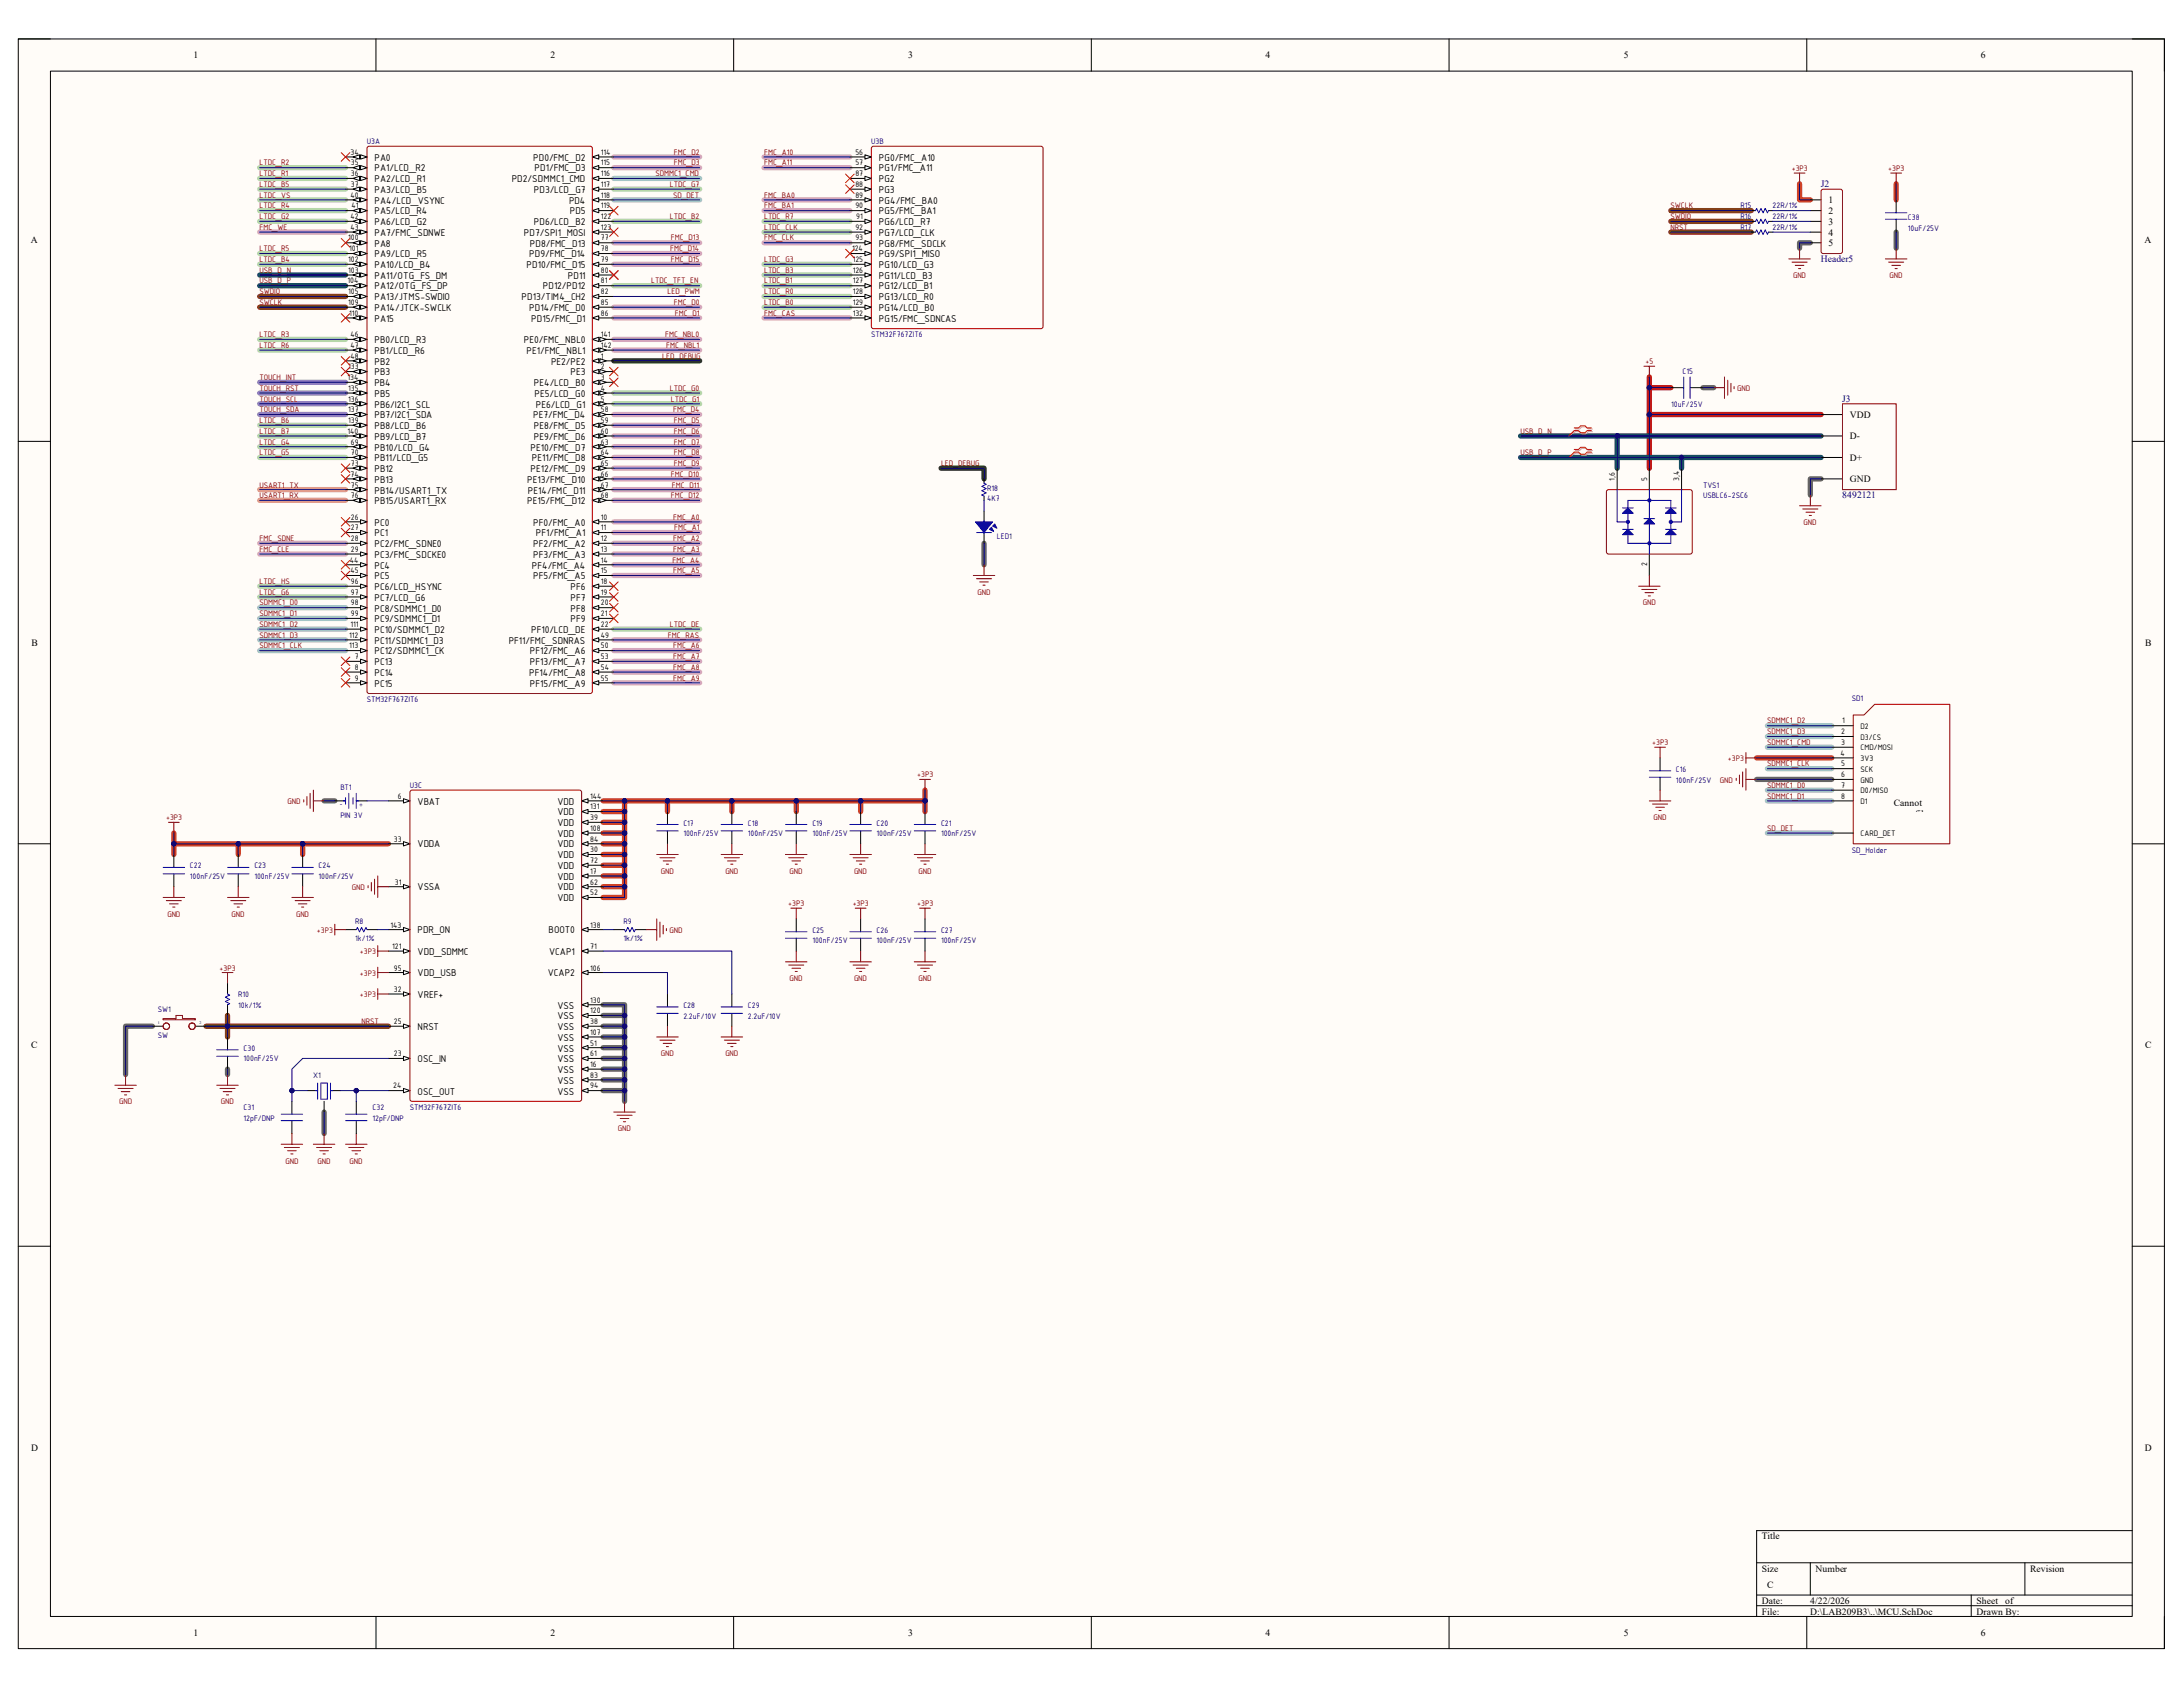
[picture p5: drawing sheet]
<svg xmlns="http://www.w3.org/2000/svg" width="279mm" height="216mm" viewBox="0 0 279 216" stroke-linecap="round" stroke-linejoin="round" font-family="sans-serif">
<defs><g id="words">
<g font-size="1.4">
<text x="47.9" y="20.6">PA0</text>
<text x="47.9" y="21.9">PA1/LCD_R2</text>
<text x="47.9" y="23.3">PA2/LCD_R1</text>
<text x="65.5" y="23.3">PD2/SDMMC1_CMD</text>
<text x="68.2" y="20.6">PD0/FMC_D2</text>
<text x="68.4" y="21.9">PD1/FMC_D3</text>
<text x="112.5" y="20.6">PG0/FMC_A10</text>
<text x="112.5" y="21.9">PG1/FMC_A11</text>
<text x="112.5" y="23.3">PG2</text>
<text x="47.9" y="24.7">PA3/LCD_B5</text>
<text x="47.9" y="26.1">PA4/LCD_VSYNC</text>
<text x="47.9" y="27.4">PA5/LCD_R4</text>
<text x="47.9" y="28.8">PA6/LCD_G2</text>
<text x="68.3" y="24.7">PD3/LCD_G7</text>
<text x="68.3" y="28.8">PD6/LCD_B2</text>
<text x="72.9" y="26.1">PD4</text>
<text x="72.9" y="27.4">PD5</text>
<text x="112.5" y="24.7">PG3</text>
<text x="112.5" y="26.1">PG4/FMC_BA0</text>
<text x="112.5" y="27.4">PG5/FMC_BA1</text>
<text x="112.5" y="28.8">PG6/LCD_R7</text>
<text x="47.9" y="30.2">PA7/FMC_SDNWE</text>
<text x="47.9" y="31.6">PA8</text>
<text x="47.9" y="32.9">PA9/LCD_R5</text>
<text x="47.9" y="34.3">PA10/LCD_B4</text>
<text x="47.9" y="35.7">PA11/OTG_FS_DM</text>
<text x="67.1" y="30.2">PD7/SPI1_MOSI</text>
<text x="67.4" y="34.3">PD10/FMC_D15</text>
<text x="67.7" y="32.9">PD9/FMC_D14</text>
<text x="67.8" y="31.6">PD8/FMC_D13</text>
<text x="72.7" y="35.7">PD11</text>
<text x="112.5" y="30.2">PG7/LCD_CLK</text>
<text x="112.5" y="31.6">PG8/FMC_SDCLK</text>
<text x="112.5" y="32.9">PG9/SPI1_MISO</text>
<text x="112.5" y="34.3">PG10/LCD_G3</text>
<text x="112.5" y="35.7">PG11/LCD_B3</text>
<text x="47.9" y="37">PA12/OTG_FS_DP</text>
<text x="47.9" y="38.4">PA13/JTMS-SWDIO</text>
<text x="47.9" y="39.8">PA14/JTCK-SWCLK</text>
<text x="47.9" y="41.2">PA15</text>
<text x="66.8" y="38.4">PD13/TIM4_CH2</text>
<text x="67.7" y="39.8">PD14/FMC_D0</text>
<text x="68" y="41.2">PD15/FMC_D1</text>
<text x="69.5" y="37">PD12/PD12</text>
<text x="112.5" y="37">PG12/LCD_B1</text>
<text x="112.5" y="38.4">PG13/LCD_R0</text>
<text x="112.5" y="39.8">PG14/LCD_B0</text>
<text x="112.5" y="41.2">PG15/FMC_SDNCAS</text>
<text x="47.9" y="43.9">PB0/LCD_R3</text>
<text x="47.9" y="45.3">PB1/LCD_R6</text>
<text x="47.9" y="46.7">PB2</text>
<text x="67.1" y="43.9">PE0/FMC_NBL0</text>
<text x="67.4" y="45.3">PE1/FMC_NBL1</text>
<text x="70.5" y="46.7">PE2/PE2</text>
<text x="47.9" y="48">PB3</text>
<text x="47.9" y="49.4">PB4</text>
<text x="47.9" y="50.8">PB5</text>
<text x="47.9" y="52.2">PB6/I2C1_SCL</text>
<text x="47.9" y="53.6">PB7/I2C1_SDA</text>
<text x="68.2" y="53.6">PE7/FMC_D4</text>
<text x="68.3" y="49.4">PE4/LCD_B0</text>
<text x="68.4" y="50.8">PE5/LCD_G0</text>
<text x="68.6" y="52.2">PE6/LCD_G1</text>
<text x="73" y="48">PE3</text>
<text x="47.9" y="54.9">PB8/LCD_B6</text>
<text x="47.9" y="56.3">PB9/LCD_B7</text>
<text x="47.9" y="57.7">PB10/LCD_G4</text>
<text x="47.9" y="59">PB11/LCD_G5</text>
<text x="67.9" y="57.7">PE10/FMC_D7</text>
<text x="68.1" y="59">PE11/FMC_D8</text>
<text x="68.3" y="54.9">PE8/FMC_D5</text>
<text x="68.3" y="56.3">PE9/FMC_D6</text>
<text x="47.9" y="60.4">PB12</text>
<text x="47.9" y="61.8">PB13</text>
<text x="47.9" y="63.2">PB14/USART1_TX</text>
<text x="47.9" y="64.5">PB15/USART1_RX</text>
<text x="67.5" y="61.8">PE13/FMC_D10</text>
<text x="67.5" y="64.5">PE15/FMC_D12</text>
<text x="67.6" y="63.2">PE14/FMC_D11</text>
<text x="67.9" y="60.4">PE12/FMC_D9</text>
<text x="47.9" y="67.3">PC0</text>
<text x="47.9" y="68.6">PC1</text>
<text x="47.9" y="70">PC2/FMC_SDNE0</text>
<text x="47.9" y="71.4">PC3/FMC_SDCKE0</text>
<text x="68.2" y="67.3">PF0/FMC_A0</text>
<text x="68.2" y="70">PF2/FMC_A2</text>
<text x="68.2" y="71.4">PF3/FMC_A3</text>
<text x="68.6" y="68.6">PF1/FMC_A1</text>
<text x="47.9" y="72.8">PC4</text>
<text x="47.9" y="74.1">PC5</text>
<text x="47.9" y="75.5">PC6/LCD_HSYNC</text>
<text x="47.9" y="76.9">PC7/LCD_G6</text>
<text x="68.1" y="72.8">PF4/FMC_A4</text>
<text x="68.2" y="74.1">PF5/FMC_A5</text>
<text x="73" y="75.5">PF6</text>
<text x="73" y="76.9">PF7</text>
<text x="47.9" y="78.3">PC8/SDMMC1_D0</text>
<text x="47.9" y="79.6">PC9/SDMMC1_D1</text>
<text x="47.9" y="81">PC10/SDMMC1_D2</text>
<text x="47.9" y="82.4">PC11/SDMMC1_D3</text>
<text x="47.9" y="83.7">PC12/SDMMC1_CK</text>
<text x="65.1" y="82.4">PF11/FMC_SDNRAS</text>
<text x="67.8" y="83.7">PF12/FMC_A6</text>
<text x="68" y="81">PF10/LCD_DE</text>
<text x="73" y="78.3">PF8</text>
<text x="73" y="79.6">PF9</text>
<text x="47.9" y="85.1">PC13</text>
<text x="47.9" y="86.5">PC14</text>
<text x="47.9" y="87.9">PC15</text>
<text x="67.7" y="86.5">PF14/FMC_A8</text>
<text x="67.8" y="85.1">PF13/FMC_A7</text>
<text x="67.8" y="87.9">PF15/FMC_A9</text>
<text x="53.4" y="103">VBAT</text>
<text x="71.4" y="105.7">VDD</text>
<text x="71.4" y="107.1">VDD</text>
<text x="71.4" y="104.4">VDD</text>
<text x="71.4" y="103">VDD</text>
<text x="53.4" y="114">VSSA</text>
<text x="53.4" y="108.5">VDDA</text>
<text x="71.4" y="112.6">VDD</text>
<text x="71.4" y="109.9">VDD</text>
<text x="71.4" y="114">VDD</text>
<text x="71.4" y="111.2">VDD</text>
<text x="71.4" y="108.5">VDD</text>
<text x="53.4" y="119.5">PDR_ON</text>
<text x="70.2" y="119.5">BOOT0</text>
<text x="71.4" y="115.4">VDD</text>
<text x="53.4" y="125">VDD_USB</text>
<text x="53.4" y="122.2">VDD_SDMMC</text>
<text x="70.1" y="125">VCAP2</text>
<text x="70.3" y="122.2">VCAP1</text>
<text x="53.4" y="131.8">NRST</text>
<text x="53.4" y="127.7">VREF+</text>
<text x="71.4" y="131.8">VSS</text>
<text x="71.4" y="130.4">VSS</text>
<text x="71.4" y="129.1">VSS</text>
<text x="53.4" y="135.9">OSC_IN</text>
<text x="71.4" y="137.3">VSS</text>
<text x="71.4" y="134.6">VSS</text>
<text x="71.4" y="135.9">VSS</text>
<text x="71.4" y="133.2">VSS</text>
<text x="53.4" y="140.1">OSC_OUT</text>
<text x="71.4" y="138.7">VSS</text>
<text x="71.4" y="140.1">VSS</text>
</g>
<g font-size="1.2">
<text x="24.8" y="7.5">1</text>
<text x="70.4" y="7.5">2</text>
<text x="116.2" y="7.5">3</text>
<text x="162" y="7.5">4</text>
<text x="207.8" y="7.5">5</text>
<text x="253.5" y="7.5">6</text>
<text x="234" y="26">1</text>
<text x="234" y="27.4">2</text>
<text x="234" y="28.7">3</text>
<text x="3.9" y="31.2">A</text>
<text x="234" y="30.1">4</text>
<text x="234" y="31.5">5</text>
<text x="274.5" y="31.2">A</text>
<text x="236.8" y="53.5">VDD</text>
<text x="236.8" y="59">D+</text>
<text x="236.8" y="56.2">D-</text>
<text x="236.8" y="61.7">GND</text>
<text x="4" y="82.7">B</text>
<text x="274.6" y="82.7">B</text>
<text x="242.4" y="103.2">Cannot</text>
<text x="242.4" y="104.5">open file</text>
<text x="4" y="134.2">C</text>
<text x="274.6" y="134.2">C</text>
<text x="4" y="185.7">D</text>
<text x="274.5" y="185.7">D</text>
<text x="225.5" y="197">Title</text>
<text x="225.5" y="201.1">Size</text>
<text x="226.2" y="203.2">C</text>
<text x="232.4" y="201.1">Number</text>
<text x="259.8" y="201.1">Revision</text>
<text x="24.8" y="209.3">1</text>
<text x="70.4" y="209.3">2</text>
<text x="116.2" y="209.3">3</text>
<text x="162" y="209.3">4</text>
<text x="207.8" y="209.3">5</text>
<text x="225.5" y="205.2">Date:</text>
<text x="225.5" y="206.6">File:</text>
<text x="231.7" y="205.2">4/22/2026</text>
<text x="231.7" y="206.6">D:\LAB209B3\..\MCU.SchDoc</text>
<text x="253" y="205.2">Sheet</text>
<text x="253" y="206.6">Drawn By:</text>
<text x="253.5" y="209.3">6</text>
<text x="256.6" y="205.2">of</text>
</g>
<g font-size="1.2" fill="#000080">
<text x="233" y="24">J2</text>
<text x="233" y="33.6">Header5</text>
<text x="235.8" y="51.4">J3</text>
<text x="235.8" y="63.8">8492121</text>
</g>
<g font-size="1.1" fill="#800000">
<text x="33.2" y="22.6">LTDC_R1</text>
<text x="33.2" y="21.2">LTDC_R2</text>
<text x="33.2" y="23.9">LTDC_B5</text>
<text x="83.9" y="22.6">SDMMC1_CMD</text>
<text x="85.7" y="23.9">LTDC_G7</text>
<text x="86.2" y="19.8">FMC_D2</text>
<text x="86.2" y="21.2">FMC_D3</text>
<text x="97.8" y="19.8">FMC_A10</text>
<text x="97.8" y="21.2">FMC_A11</text>
<text x="229.3" y="21.9">+3P3</text>
<text x="241.7" y="21.9">+3P3</text>
<text x="33.2" y="26.7">LTDC_R4</text>
<text x="33.2" y="28.1">LTDC_G2</text>
<text x="33.2" y="25.3">LTDC_VS</text>
<text x="33.2" y="29.4">FMC_WE</text>
<text x="85.7" y="28.1">LTDC_B2</text>
<text x="86.1" y="25.3">SD_DET</text>
<text x="97.8" y="28.1">LTDC_R7</text>
<text x="97.8" y="25.3">FMC_BA0</text>
<text x="97.8" y="26.7">FMC_BA1</text>
<text x="97.8" y="29.4">LTDC_CLK</text>
<text x="213.8" y="26.7">SWCLK</text>
<text x="213.8" y="28.1">SWDIO</text>
<text x="213.8" y="29.4">NRST</text>
<text x="33.2" y="32.2">LTDC_R5</text>
<text x="33.2" y="33.5">LTDC_B4</text>
<text x="33.2" y="34.9">USB_D_N</text>
<text x="85.8" y="32.2">FMC_D14</text>
<text x="85.9" y="30.8">FMC_D13</text>
<text x="85.9" y="33.5">FMC_D15</text>
<text x="97.8" y="34.9">LTDC_B3</text>
<text x="97.8" y="33.5">LTDC_G3</text>
<text x="97.8" y="30.8">FMC_CLK</text>
<text x="229.5" y="35.6">GND</text>
<text x="241.9" y="35.6">GND</text>
<text x="33.2" y="36.3">USB_D_P</text>
<text x="33.2" y="37.7">SWDIO</text>
<text x="33.2" y="39">SWCLK</text>
<text x="83.4" y="36.3">LTDC_TFT_EN</text>
<text x="85.4" y="37.7">LED_PWM</text>
<text x="86.2" y="39">FMC_D0</text>
<text x="86.4" y="40.4">FMC_D1</text>
<text x="97.8" y="39">LTDC_B0</text>
<text x="97.8" y="37.7">LTDC_R0</text>
<text x="97.8" y="36.3">LTDC_B1</text>
<text x="97.8" y="40.4">FMC_CAS</text>
<text x="33.2" y="43.1">LTDC_R3</text>
<text x="33.2" y="44.5">LTDC_R6</text>
<text x="84.8" y="45.9">LED_DEBUG</text>
<text x="85.1" y="43.1">FMC_NBL0</text>
<text x="85.3" y="44.5">FMC_NBL1</text>
<text x="210.6" y="46.6">+5</text>
<text x="33.2" y="51.4">TOUCH_SCL</text>
<text x="33.2" y="52.8">TOUCH_SDA</text>
<text x="33.2" y="48.6">TOUCH_INT</text>
<text x="33.2" y="50">TOUCH_RST</text>
<text x="85.7" y="50">LTDC_G0</text>
<text x="85.9" y="51.4">LTDC_G1</text>
<text x="86.1" y="52.8">FMC_D4</text>
<text x="222.3" y="50">GND</text>
<text x="33.2" y="56.9">LTDC_G4</text>
<text x="33.2" y="58.3">LTDC_G5</text>
<text x="33.2" y="54.1">LTDC_B6</text>
<text x="33.2" y="55.5">LTDC_B7</text>
<text x="86.2" y="54.1">FMC_D5</text>
<text x="86.2" y="55.5">FMC_D6</text>
<text x="86.2" y="56.9">FMC_D7</text>
<text x="86.2" y="58.3">FMC_D8</text>
<text x="86.2" y="59.6">FMC_D9</text>
<text x="120.4" y="59.6">LED_DEBUG</text>
<text x="194.6" y="58.3">USB_D_P</text>
<text x="194.6" y="55.5">USB_D_N</text>
<text x="33.2" y="62.4">USART1_TX</text>
<text x="33.2" y="63.8">USART1_RX</text>
<text x="85.9" y="61">FMC_D10</text>
<text x="85.9" y="63.8">FMC_D12</text>
<text x="86" y="62.4">FMC_D11</text>
<text x="33.2" y="70.6">FMC_CLE</text>
<text x="33.2" y="69.3">FMC_SDNE</text>
<text x="86.1" y="66.5">FMC_A0</text>
<text x="86.1" y="69.3">FMC_A2</text>
<text x="86.1" y="70.6">FMC_A3</text>
<text x="86.3" y="67.9">FMC_A1</text>
<text x="230.8" y="67.2">GND</text>
<text x="33.2" y="76.1">LTDC_G6</text>
<text x="33.2" y="74.8">LTDC_HS</text>
<text x="33.2" y="77.5">SDMMC1_D0</text>
<text x="86.1" y="72">FMC_A4</text>
<text x="86.1" y="73.4">FMC_A5</text>
<text x="125.1" y="76.1">GND</text>
<text x="210.3" y="77.5">GND</text>
<text x="33.2" y="78.9">SDMMC1_D1</text>
<text x="33.2" y="80.2">SDMMC1_D2</text>
<text x="33.2" y="81.6">SDMMC1_D3</text>
<text x="33.2" y="83">SDMMC1_CLK</text>
<text x="85.5" y="81.6">FMC_RAS</text>
<text x="85.7" y="80.2">LTDC_DE</text>
<text x="86.1" y="83">FMC_A6</text>
<text x="86.1" y="84.4">FMC_A7</text>
<text x="86.1" y="85.7">FMC_A8</text>
<text x="86.1" y="87.1">FMC_A9</text>
<text x="211.5" y="95.3">+3P3</text>
<text x="226.2" y="92.6">SDMMC1_D2</text>
<text x="226.2" y="94">SDMMC1_D3</text>
<text x="226.2" y="95.3">SDMMC1_CMD</text>
<text x="117.4" y="99.5">+3P3</text>
<text x="220.1" y="100.2">GND</text>
<text x="221.1" y="97.4">+3P3</text>
<text x="226.2" y="100.8">SDMMC1_D0</text>
<text x="226.2" y="98.1">SDMMC1_CLK</text>
<text x="21.3" y="104.9">+3P3</text>
<text x="36.8" y="102.9">GND</text>
<text x="211.6" y="104.9">GND</text>
<text x="226.2" y="102.2">SDMMC1_D1</text>
<text x="226.2" y="106.3">SD_DET</text>
<text x="45" y="113.9">GND</text>
<text x="84.6" y="111.8">GND</text>
<text x="92.8" y="111.8">GND</text>
<text x="101" y="111.8">GND</text>
<text x="109.3" y="111.8">GND</text>
<text x="117.6" y="111.8">GND</text>
<text x="21.4" y="117.3">GND</text>
<text x="29.6" y="117.3">GND</text>
<text x="37.9" y="117.3">GND</text>
<text x="40.6" y="119.4">+3P3</text>
<text x="85.7" y="119.4">GND</text>
<text x="100.9" y="116">+3P3</text>
<text x="109.1" y="116">+3P3</text>
<text x="117.4" y="116">+3P3</text>
<text x="28.1" y="124.2">+3P3</text>
<text x="46.1" y="122.1">+3P3</text>
<text x="46.1" y="124.9">+3P3</text>
<text x="101" y="125.6">GND</text>
<text x="109.3" y="125.6">GND</text>
<text x="117.6" y="125.6">GND</text>
<text x="46.1" y="127.6">+3P3</text>
<text x="46.3" y="131.1">NRST</text>
<text x="84.6" y="135.2">GND</text>
<text x="92.8" y="135.2">GND</text>
<text x="15.2" y="141.4">GND</text>
<text x="28.3" y="141.4">GND</text>
<text x="36.5" y="148.9">GND</text>
<text x="40.6" y="148.9">GND</text>
<text x="44.7" y="148.9">GND</text>
<text x="79.1" y="144.8">GND</text>
</g>
<g font-size="1.1">
<text x="44.9" y="19.8">34</text>
<text x="44.9" y="21.2">35</text>
<text x="44.9" y="22.6">36</text>
<text x="44.9" y="23.9">37</text>
<text x="76.9" y="19.8">114</text>
<text x="76.9" y="21.2">115</text>
<text x="76.9" y="22.6">116</text>
<text x="76.9" y="23.9">117</text>
<text x="109.5" y="19.8">56</text>
<text x="109.5" y="21.2">57</text>
<text x="109.5" y="22.6">87</text>
<text x="109.5" y="23.9">88</text>
<text x="44.9" y="25.3">40</text>
<text x="44.9" y="28.1">42</text>
<text x="44.9" y="29.4">43</text>
<text x="45" y="26.7">41</text>
<text x="76.9" y="25.3">118</text>
<text x="76.9" y="26.7">119</text>
<text x="76.9" y="28.1">122</text>
<text x="76.9" y="29.4">123</text>
<text x="109.5" y="25.3">89</text>
<text x="109.5" y="26.7">90</text>
<text x="109.5" y="29.4">92</text>
<text x="109.6" y="28.1">91</text>
<text x="44.6" y="30.8">100</text>
<text x="44.6" y="33.5">102</text>
<text x="44.6" y="34.9">103</text>
<text x="44.7" y="32.2">101</text>
<text x="76.9" y="30.8">77</text>
<text x="76.9" y="32.2">78</text>
<text x="76.9" y="33.5">79</text>
<text x="76.9" y="34.9">80</text>
<text x="109.1" y="32.2">124</text>
<text x="109.1" y="33.5">125</text>
<text x="109.1" y="34.9">126</text>
<text x="109.5" y="30.8">93</text>
<text x="44.5" y="36.3">104</text>
<text x="44.6" y="37.7">105</text>
<text x="44.6" y="39">109</text>
<text x="44.7" y="40.4">110</text>
<text x="76.9" y="36.3">81</text>
<text x="76.9" y="37.7">82</text>
<text x="76.9" y="39">85</text>
<text x="76.9" y="40.4">86</text>
<text x="109.1" y="36.3">127</text>
<text x="109.1" y="37.7">128</text>
<text x="109.1" y="39">129</text>
<text x="109.1" y="40.4">132</text>
<text x="44.6" y="47.3">133</text>
<text x="44.9" y="43.1">46</text>
<text x="44.9" y="44.5">47</text>
<text x="44.9" y="45.9">48</text>
<text x="76.9" y="43.1">141</text>
<text x="76.9" y="44.5">142</text>
<text x="76.9" y="45.9">1</text>
<text x="76.9" y="47.3">2</text>
<text x="44.5" y="48.6">134</text>
<text x="44.6" y="50">135</text>
<text x="44.6" y="51.4">136</text>
<text x="44.6" y="52.8">137</text>
<text x="76.9" y="48.6">3</text>
<text x="76.9" y="50">4</text>
<text x="76.9" y="51.4">5</text>
<text x="76.9" y="52.8">58</text>
<text x="44.5" y="55.5">140</text>
<text x="44.6" y="54.1">139</text>
<text x="44.9" y="56.9">69</text>
<text x="44.9" y="58.3">70</text>
<text x="44.9" y="59.6">73</text>
<text x="76.9" y="54.1">59</text>
<text x="76.9" y="55.5">60</text>
<text x="76.9" y="56.9">63</text>
<text x="76.9" y="58.3">64</text>
<text x="76.9" y="59.6">65</text>
<text x="44.9" y="61">74</text>
<text x="44.9" y="62.4">75</text>
<text x="44.9" y="63.8">76</text>
<text x="76.9" y="61">66</text>
<text x="76.9" y="62.4">67</text>
<text x="76.9" y="63.8">68</text>
<text x="206.7" y="61.6" transform="rotate(-90 206.7 61.6)">1,6</text>
<text x="210.8" y="61.6" transform="rotate(-90 210.8 61.6)">5</text>
<text x="214.9" y="61.6" transform="rotate(-90 214.9 61.6)">3,4</text>
<text x="44.9" y="66.5">26</text>
<text x="44.9" y="67.9">27</text>
<text x="44.9" y="69.3">28</text>
<text x="44.9" y="70.6">29</text>
<text x="76.9" y="66.5">10</text>
<text x="76.9" y="67.9">11</text>
<text x="76.9" y="69.3">12</text>
<text x="76.9" y="70.6">13</text>
<text x="44.8" y="72">44</text>
<text x="44.9" y="73.4">45</text>
<text x="44.9" y="74.8">96</text>
<text x="44.9" y="76.1">97</text>
<text x="44.9" y="77.5">98</text>
<text x="76.9" y="72">14</text>
<text x="76.9" y="73.4">15</text>
<text x="76.9" y="74.8">18</text>
<text x="76.9" y="76.1">19</text>
<text x="76.9" y="77.5">20</text>
<text x="210.8" y="72.4" transform="rotate(-90 210.8 72.4)">2</text>
<text x="44.7" y="81.6">112</text>
<text x="44.7" y="83">113</text>
<text x="44.9" y="80.2">111</text>
<text x="44.9" y="78.9">99</text>
<text x="76.9" y="78.9">21</text>
<text x="76.9" y="80.2">22</text>
<text x="76.9" y="81.6">49</text>
<text x="76.9" y="83">50</text>
<text x="45.4" y="84.4">7</text>
<text x="45.4" y="85.7">8</text>
<text x="45.4" y="87.1">9</text>
<text x="76.9" y="84.4">53</text>
<text x="76.9" y="85.7">54</text>
<text x="76.9" y="87.1">55</text>
<text x="235.7" y="95.3">3</text>
<text x="235.7" y="94">2</text>
<text x="235.8" y="92.6">1</text>
<text x="238.1" y="93.3">D2</text>
<text x="238.1" y="94.7">D3/CS</text>
<text x="235.6" y="96.7">4</text>
<text x="235.7" y="98.1">5</text>
<text x="235.7" y="99.5">6</text>
<text x="235.7" y="100.8">7</text>
<text x="238.1" y="96">CMD/MOSI</text>
<text x="238.1" y="97.4">3V3</text>
<text x="238.1" y="98.8">SCK</text>
<text x="238.1" y="100.2">GND</text>
<text x="238.1" y="101.5">D0/MISO</text>
<text x="50.4" y="107.7">33</text>
<text x="50.9" y="102.2">6</text>
<text x="75.5" y="104.9">39</text>
<text x="75.5" y="107.7">84</text>
<text x="75.5" y="106.3">108</text>
<text x="75.5" y="103.6">131</text>
<text x="75.5" y="102.2">144</text>
<text x="235.7" y="102.2">8</text>
<text x="238.1" y="102.9">D1</text>
<text x="238.1" y="107">CARD_DET</text>
<text x="50.5" y="113.2">31</text>
<text x="75.5" y="111.8">17</text>
<text x="75.5" y="109.1">30</text>
<text x="75.5" y="113.2">62</text>
<text x="75.5" y="110.4">72</text>
<text x="50" y="118.7">143</text>
<text x="75.5" y="114.6">52</text>
<text x="75.5" y="118.7">138</text>
<text x="50.2" y="121.5">121</text>
<text x="50.4" y="124.2">95</text>
<text x="75.5" y="121.5">71</text>
<text x="75.5" y="124.2">106</text>
<text x="50.4" y="131.1">25</text>
<text x="50.4" y="126.9">32</text>
<text x="75.5" y="131.1">38</text>
<text x="75.5" y="129.7">120</text>
<text x="75.5" y="128.3">130</text>
<text x="50.4" y="135.2">23</text>
<text x="75.5" y="136.6">16</text>
<text x="75.5" y="133.8">51</text>
<text x="75.5" y="135.2">61</text>
<text x="75.5" y="137.9">83</text>
<text x="75.5" y="132.4">107</text>
<text x="50.3" y="139.3">24</text>
<text x="75.5" y="139.3">94</text>
</g>
<g font-size="1.1" fill="#000080">
<text x="46.9" y="18.4">U3A</text>
<text x="111.5" y="18.4">U3B</text>
<text x="222.8" y="26.7">R15</text>
<text x="222.8" y="28.1">R16</text>
<text x="222.8" y="29.4">R17</text>
<text x="226.9" y="26.7">22R/1%</text>
<text x="226.9" y="28.1">22R/1%</text>
<text x="226.9" y="29.4">22R/1%</text>
<text x="244.2" y="28.2">C38</text>
<text x="244.2" y="29.5">10uF/25V</text>
<text x="111.5" y="43.1">STM32F767ZIT6</text>
<text x="215.3" y="47.8">C15</text>
<text x="213.9" y="52.1">10uF/25V</text>
<text x="126.4" y="62.8">R18</text>
<text x="126.4" y="64.2">4K7</text>
<text x="218" y="62.4">TVS1</text>
<text x="218" y="63.8">USBLC6-2SC6</text>
<text x="127.6" y="69">LED1</text>
<text x="46.9" y="89.8">STM32F767ZIT6</text>
<text x="237" y="89.7">SD1</text>
<text x="43.6" y="101.1">BT1</text>
<text x="52.5" y="100.8">U3C</text>
<text x="214.5" y="98.8">C16</text>
<text x="214.5" y="100.2">100nF/25V</text>
<text x="43.6" y="104.7">PIN 3V</text>
<text x="87.5" y="105.7">C17</text>
<text x="87.5" y="107">100nF/25V</text>
<text x="95.7" y="105.7">C18</text>
<text x="95.7" y="107">100nF/25V</text>
<text x="104" y="105.7">C19</text>
<text x="104" y="107">100nF/25V</text>
<text x="112.2" y="105.7">C20</text>
<text x="112.2" y="107">100nF/25V</text>
<text x="120.4" y="105.7">C21</text>
<text x="120.4" y="107">100nF/25V</text>
<text x="24.3" y="111.1">C22</text>
<text x="24.3" y="112.5">100nF/25V</text>
<text x="32.6" y="111.1">C23</text>
<text x="32.6" y="112.5">100nF/25V</text>
<text x="40.8" y="111.1">C24</text>
<text x="40.8" y="112.5">100nF/25V</text>
<text x="237" y="109.2">SD_Holder</text>
<text x="45.5" y="118.3">R8</text>
<text x="79.8" y="118.3">R9</text>
<text x="104" y="119.4">C25</text>
<text x="112.2" y="119.4">C26</text>
<text x="120.4" y="119.4">C27</text>
<text x="45.5" y="120.5">1k/1%</text>
<text x="79.8" y="120.5">1k/1%</text>
<text x="104" y="120.7">100nF/25V</text>
<text x="112.2" y="120.7">100nF/25V</text>
<text x="120.4" y="120.7">100nF/25V</text>
<text x="20.2" y="129.5">SW1</text>
<text x="30.5" y="127.6">R10</text>
<text x="30.5" y="129">10k/1%</text>
<text x="87.5" y="129">C28</text>
<text x="87.5" y="130.4">2.2uF/10V</text>
<text x="95.7" y="129">C29</text>
<text x="95.7" y="130.4">2.2uF/10V</text>
<text x="20.2" y="132.8">SW</text>
<text x="31.2" y="134.5">C30</text>
<text x="31.2" y="135.8">100nF/25V</text>
<text x="40.1" y="137.9">X1</text>
<text x="31.2" y="142">C31</text>
<text x="31.2" y="143.4">12pF/DNP</text>
<text x="47.7" y="142">C32</text>
<text x="47.7" y="143.4">12pF/DNP</text>
<text x="52.5" y="142">STM32F767ZIT6</text>
</g>
<g font-size=".8" fill="#000080">
<text x="43.8" y="102.8" transform="rotate(-180 43.8 102.8)">-</text>
<text x="46.4" y="102.8" transform="rotate(-180 46.4 102.8)">+</text>
</g>
<g font-size=".5" fill="#000080">
<text x="20.2" y="131.1">1</text>
<text x="25.5" y="131.1">2</text>
</g>
</g></defs>
<path d="M2.3 5h274.7v206h-274.7z" fill-rule="evenodd" fill="#fffcf8"/>
<path d="M2.3 5h274.7v206h-274.7z" fill="none" stroke="#000" stroke-width=".13"/>
<path d="M6.5 9.1h266.4v197.8h-266.4z" fill-rule="evenodd" fill="#fffcf8"/>
<g fill="none" stroke="#000" stroke-width=".13">
<path d="M2.3 5h4.2M6.5 9.1h266.4v197.8h-266.4zM48.1 5v4.1M93.9 5v4.1M139.7 5v4.1M185.5 5v4.1M231.2 5v4.1M272.9 5h4.1v4.1M44.2 20.1h2.8M2.3 56.5h4.2M272.9 56.5h4.1M2.3 108h4.2"/>
<path d="M272.9 108h4.1M2.3 159.5h4.2M272.9 159.5h4.1M272.9 195.9h-48.1v11M48.1 206.9v4.1M93.9 206.9v4.1M139.7 206.9v4.1M185.5 206.9v4.1M224.8 200h48.1M224.8 204.1h48.1M224.8 205.5h48.1M231.2 206.9v4.1"/>
<path d="M231.7 200v4.1M252.3 204.1v2.8M259.2 200v4.1M277 206.9v4.1"/>
</g>
<g fill="none" stroke="#b6d7a8" stroke-width=".68">
<path d="M33.2 21.5h11M33.2 22.8h11M33.2 24.2h11M33.2 25.6h11M33.2 27h11M33.2 28.3h11M33.2 33.8h11M33.2 32.4h11M78.6 24.2h11M78.6 28.3h11M78.6 36.6h11M97.8 28.3h11"/>
<path d="M97.8 33.8h11M97.8 29.7h11M97.8 36.6h11M97.8 37.9h11M97.8 35.2h11M97.8 39.3h11M33.2 43.4h11M33.2 44.8h11M33.2 54.4h11M33.2 55.8h11M33.2 57.2h11M33.2 58.5h11"/>
<path d="M78.6 50.3h11M78.6 51.7h11M33.2 75h11M33.2 76.4h11M78.6 80.5h11"/>
</g>
<path d="M33.2 50.3h11M33.2 51.7h11M33.2 53h11M33.2 48.9h11" fill="none" stroke="#8e7cc3" stroke-width=".68"/>
<g fill="none" stroke="#d5a6bd" stroke-width=".68">
<path d="M33.2 29.7h11M78.6 20.1h11M78.6 21.5h11M78.6 31.1h11M78.6 32.4h11M78.6 33.8h11M78.6 39.3h11M97.8 20.1h11M97.8 21.5h11M97.8 31.1h11M97.8 25.6h11M97.8 27h11"/>
<path d="M78.6 40.7h11M78.6 43.4h11M78.6 44.8h11M78.6 53h11M78.6 54.4h11M78.6 55.8h11M78.6 57.2h11M78.6 58.5h11M78.6 59.9h11M97.8 40.7h11M33.2 69.5h11M33.2 70.9h11"/>
<path d="M78.6 69.5h11M78.6 70.9h11M78.6 61.3h11M78.6 62.7h11M78.6 64h11M78.6 66.8h11M78.6 68.2h11M78.6 72.3h11M78.6 73.6h11M78.6 81.9h11M78.6 83.3h11M78.6 84.6h11"/>
<path d="M78.6 86h11M78.6 87.4h11"/>
</g>
<g fill="none" stroke="#a2c4c9" stroke-width=".68">
<path d="M78.6 22.8h11M78.6 25.6h11M33.2 79.1h11M33.2 77.8h11M33.2 80.5h11M33.2 81.9h11M33.2 83.3h11M226.2 92.9h8.2M226.2 94.3h8.2M226.2 95.6h8.2M226.2 98.4h8.2M226.2 101.1h8.2"/>
<path d="M226.2 102.5h8.2M226.2 106.6h8.2"/>
</g>
<path d="M33.2 62.7h11M33.2 64h11" fill="none" stroke="#f6b26b" stroke-width=".68"/>
<path d="M33.2 35.2h11M33.2 36.6h11M194.6 55.8h12.4M194.6 58.5h20.6M233.1 55.8h-26.1v4.1M233.1 58.5h-17.9v1.4" fill="none" stroke="#134f5c" stroke-width=".68"/>
<g fill="none" stroke="#666" stroke-width=".68">
<path d="M231.7 31.1h-1.4v.7M242.7 29.7v2.1M218 49.6h1.3M125.9 69.5v2.8M233.1 61.3h-1.4v2.1M224.8 99.7h9.6M41.5 102.5h1.4M19.5 131.3h-3.4v6.2M29.1 136.8v.7M77.2 136.8h2.7M77.2 131.3h2.7M77.2 134.1h2.7"/>
<path d="M77.2 135.5h2.7M77.2 138.2h2.7M77.2 139.6h2.7M77.2 132.7h2.7M77.2 130h2.7M77.2 128.6h2.7v12.3M41.5 142.3v2.8"/>
</g>
<g fill="none" stroke="#cc4125" stroke-width=".68">
<path d="M230.3 23.5v2.1h1.4M242.7 23.5v2.1M224.8 97h9.6M22.3 108h27.4M22.3 106.6v2.8M30.5 108v1.4M38.7 108v1.4M77.2 112.1h2.7M77.2 109.4h2.7M77.2 105.2h2.7M77.2 113.5h2.7M77.2 110.7h2.7"/>
<path d="M77.2 108h2.7M77.2 106.6h2.7M77.2 103.9h2.7M77.2 102.5h2.7M85.4 102.5v1.4M93.7 102.5v1.4M101.9 102.5v1.4M110.2 102.5v1.4M118.4 101.1v1.4h-38.5v12.4h-2.7M118.4 102.5v1.4"/>
</g>
<path d="M33.2 37.9h11M33.2 39.3h11M213.8 27h10.3M213.8 28.3h10.3M213.8 29.7h10.3M26.4 131.3h23.3M29.1 130v2.7" fill="none" stroke="#783f04" stroke-width=".68"/>
<path d="M211.1 48.2v4.9h22M211.1 53.1v6.8M211.1 49.6h2.7" fill="none" stroke="#c00" stroke-width=".68"/>
<path d="M78.6 46.2h11M120.4 59.9h5.5v1.4" fill="none" stroke="#274e13" stroke-width=".68"/>
<path d="M46.1 19.8l.9 .3-.9 .3z" fill="#f8fcff"/>
<path d="M46.1 19.8l.9 .3-.9 .3z" fill="none" stroke="#000" stroke-width=".13"/>
<path d="M45.2 20.1l.8-.3v.6z" fill="#f8fcff"/>
<path d="M44.2 21.5h2.8M45.2 20.1l.8-.3v.6z" fill="none" stroke="#000" stroke-width=".13"/>
<path d="M46.1 21.2l.9 .3-.9 .2z" fill="#f8fcff"/>
<path d="M46.1 21.2l.9 .3-.9 .2z" fill="none" stroke="#000" stroke-width=".13"/>
<path d="M45.2 21.5l.8-.3v.5z" fill="#f8fcff"/>
<path d="M44.2 22.8h2.8M45.2 21.5l.8-.3v.5z" fill="none" stroke="#000" stroke-width=".13"/>
<path d="M46.1 22.6l.9 .2-.9 .3z" fill="#f8fcff"/>
<path d="M46.1 22.6l.9 .2-.9 .3z" fill="none" stroke="#000" stroke-width=".13"/>
<path d="M45.2 22.8l.8-.2v.5z" fill="#f8fcff"/>
<path d="M44.2 24.2h2.8M45.2 22.8l.8-.2v.5z" fill="none" stroke="#000" stroke-width=".13"/>
<path d="M46.1 23.9l.9 .3-.9 .3z" fill="#f8fcff"/>
<path d="M46.1 23.9l.9 .3-.9 .3z" fill="none" stroke="#000" stroke-width=".13"/>
<path d="M45.2 24.2l.8-.3v.6z" fill="#f8fcff"/>
<path d="M44.2 25.6h2.8M45.2 24.2l.8-.3v.6z" fill="none" stroke="#000" stroke-width=".13"/>
<path d="M46.1 25.3l.9 .3-.9 .3z" fill="#f8fcff"/>
<path d="M46.1 25.3l.9 .3-.9 .3z" fill="none" stroke="#000" stroke-width=".13"/>
<path d="M45.2 25.6l.8-.3v.6z" fill="#f8fcff"/>
<path d="M44.2 27h2.8M45.2 25.6l.8-.3v.6z" fill="none" stroke="#000" stroke-width=".13"/>
<path d="M46.1 26.7l.9 .3-.9 .2z" fill="#f8fcff"/>
<path d="M46.1 26.7l.9 .3-.9 .2z" fill="none" stroke="#000" stroke-width=".13"/>
<path d="M45.2 27l.8-.3v.5z" fill="#f8fcff"/>
<path d="M44.2 28.3h2.8M45.2 27l.8-.3v.5z" fill="none" stroke="#000" stroke-width=".13"/>
<path d="M46.1 28.1l.9 .2-.9 .3z" fill="#f8fcff"/>
<path d="M46.1 28.1l.9 .2-.9 .3z" fill="none" stroke="#000" stroke-width=".13"/>
<path d="M45.2 28.3l.8-.2v.5z" fill="#f8fcff"/>
<path d="M44.2 29.7h2.8M45.2 28.3l.8-.2v.5z" fill="none" stroke="#000" stroke-width=".13"/>
<path d="M46.1 29.4l.9 .3-.9 .3z" fill="#f8fcff"/>
<path d="M46.1 29.4l.9 .3-.9 .3z" fill="none" stroke="#000" stroke-width=".13"/>
<path d="M45.2 29.7l.8-.3v.6z" fill="#f8fcff"/>
<path d="M44.2 31.1h2.8M45.2 29.7l.8-.3v.6z" fill="none" stroke="#000" stroke-width=".13"/>
<path d="M46.1 30.8l.9 .3-.9 .2z" fill="#f8fcff"/>
<path d="M46.1 30.8l.9 .3-.9 .2z" fill="none" stroke="#000" stroke-width=".13"/>
<path d="M45.2 31.1l.8-.3v.5z" fill="#f8fcff"/>
<path d="M44.2 32.4h2.8M45.2 31.1l.8-.3v.5z" fill="none" stroke="#000" stroke-width=".13"/>
<path d="M46.1 32.2l.9 .2-.9 .3z" fill="#f8fcff"/>
<path d="M46.1 32.2l.9 .2-.9 .3z" fill="none" stroke="#000" stroke-width=".13"/>
<path d="M45.2 32.4l.8-.2v.5z" fill="#f8fcff"/>
<path d="M44.2 33.8h2.8M45.2 32.4l.8-.2v.5z" fill="none" stroke="#000" stroke-width=".13"/>
<path d="M46.1 33.5l.9 .3-.9 .3z" fill="#f8fcff"/>
<path d="M46.1 33.5l.9 .3-.9 .3z" fill="none" stroke="#000" stroke-width=".13"/>
<path d="M45.2 33.8l.8-.3v.6z" fill="#f8fcff"/>
<path d="M44.2 35.2h2.8M45.2 33.8l.8-.3v.6z" fill="none" stroke="#000" stroke-width=".13"/>
<path d="M46.1 34.9l.9 .3-.9 .3z" fill="#f8fcff"/>
<path d="M46.1 34.9l.9 .3-.9 .3z" fill="none" stroke="#000" stroke-width=".13"/>
<path d="M45.2 35.2l.8-.3v.6z" fill="#f8fcff"/>
<path d="M44.2 36.6h2.8M45.2 35.2l.8-.3v.6z" fill="none" stroke="#000" stroke-width=".13"/>
<path d="M46.1 36.3l.9 .3-.9 .2z" fill="#f8fcff"/>
<path d="M46.1 36.3l.9 .3-.9 .2z" fill="none" stroke="#000" stroke-width=".13"/>
<path d="M45.2 36.6l.8-.3v.5z" fill="#f8fcff"/>
<path d="M44.2 37.9h2.8M45.2 36.6l.8-.3v.5z" fill="none" stroke="#000" stroke-width=".13"/>
<path d="M46.1 37.7l.9 .2-.9 .3z" fill="#f8fcff"/>
<path d="M46.1 37.7l.9 .2-.9 .3z" fill="none" stroke="#000" stroke-width=".13"/>
<path d="M45.2 37.9l.8-.2v.5z" fill="#f8fcff"/>
<path d="M44.2 39.3h2.8M45.2 37.9l.8-.2v.5z" fill="none" stroke="#000" stroke-width=".13"/>
<path d="M46.1 39l.9 .3-.9 .3z" fill="#f8fcff"/>
<path d="M46.1 39l.9 .3-.9 .3z" fill="none" stroke="#000" stroke-width=".13"/>
<path d="M45.2 39.3l.8-.3v.6z" fill="#f8fcff"/>
<path d="M45.2 39.3l.8-.3v.6zM44.2 40.7h2.8" fill="none" stroke="#000" stroke-width=".13"/>
<path d="M46.1 40.4l.9 .3-.9 .3z" fill="#f8fcff"/>
<path d="M46.1 40.4l.9 .3-.9 .3z" fill="none" stroke="#000" stroke-width=".13"/>
<path d="M45.2 40.7l.8-.3v.6z" fill="#f8fcff"/>
<path d="M44.2 43.4h2.8M45.2 40.7l.8-.3v.6z" fill="none" stroke="#000" stroke-width=".13"/>
<path d="M46.1 43.2l.9 .2-.9 .3z" fill="#f8fcff"/>
<path d="M46.1 43.2l.9 .2-.9 .3z" fill="none" stroke="#000" stroke-width=".13"/>
<path d="M45.2 43.4l.8-.2v.5z" fill="#f8fcff"/>
<path d="M44.2 44.8h2.8M45.2 43.4l.8-.2v.5z" fill="none" stroke="#000" stroke-width=".13"/>
<path d="M46.1 44.5l.9 .3-.9 .3z" fill="#f8fcff"/>
<path d="M46.1 44.5l.9 .3-.9 .3z" fill="none" stroke="#000" stroke-width=".13"/>
<path d="M45.2 44.8l.8-.3v.6z" fill="#f8fcff"/>
<path d="M44.2 46.2h2.8M45.2 44.8l.8-.3v.6z" fill="none" stroke="#000" stroke-width=".13"/>
<path d="M46.1 45.9l.9 .3-.9 .3z" fill="#f8fcff"/>
<path d="M46.1 45.9l.9 .3-.9 .3z" fill="none" stroke="#000" stroke-width=".13"/>
<path d="M45.2 46.2l.8-.3v.6z" fill="#f8fcff"/>
<path d="M44.2 47.6h2.8M45.2 46.2l.8-.3v.6z" fill="none" stroke="#000" stroke-width=".13"/>
<path d="M46.1 47.3l.9 .3-.9 .2z" fill="#f8fcff"/>
<path d="M46.1 47.3l.9 .3-.9 .2z" fill="none" stroke="#000" stroke-width=".13"/>
<path d="M45.2 47.6l.8-.3v.5z" fill="#f8fcff"/>
<path d="M44.2 48.9h2.8M45.2 47.6l.8-.3v.5z" fill="none" stroke="#000" stroke-width=".13"/>
<path d="M46.1 48.7l.9 .2-.9 .3z" fill="#f8fcff"/>
<path d="M46.1 48.7l.9 .2-.9 .3z" fill="none" stroke="#000" stroke-width=".13"/>
<path d="M45.2 48.9l.8-.2v.5z" fill="#f8fcff"/>
<path d="M44.2 50.3h2.8M45.2 48.9l.8-.2v.5z" fill="none" stroke="#000" stroke-width=".13"/>
<path d="M46.1 50l.9 .3-.9 .3z" fill="#f8fcff"/>
<path d="M46.1 50l.9 .3-.9 .3z" fill="none" stroke="#000" stroke-width=".13"/>
<path d="M45.2 50.3l.8-.3v.6z" fill="#f8fcff"/>
<path d="M44.2 51.7h2.8M45.2 50.3l.8-.3v.6z" fill="none" stroke="#000" stroke-width=".13"/>
<path d="M46.1 51.4l.9 .3-.9 .3z" fill="#f8fcff"/>
<path d="M46.1 51.4l.9 .3-.9 .3z" fill="none" stroke="#000" stroke-width=".13"/>
<path d="M45.2 51.7l.8-.3v.6z" fill="#f8fcff"/>
<path d="M44.2 53h2.8M45.2 51.7l.8-.3v.6z" fill="none" stroke="#000" stroke-width=".13"/>
<path d="M46.1 52.8l.9 .2-.9 .3z" fill="#f8fcff"/>
<path d="M46.1 52.8l.9 .2-.9 .3z" fill="none" stroke="#000" stroke-width=".13"/>
<path d="M45.2 53l.8-.2v.5z" fill="#f8fcff"/>
<path d="M44.2 54.4h2.8M45.2 53l.8-.2v.5z" fill="none" stroke="#000" stroke-width=".13"/>
<path d="M46.1 54.1l.9 .3-.9 .3z" fill="#f8fcff"/>
<path d="M46.1 54.1l.9 .3-.9 .3z" fill="none" stroke="#000" stroke-width=".13"/>
<path d="M45.2 54.4l.8-.3v.6z" fill="#f8fcff"/>
<path d="M44.2 55.8h2.8M45.2 54.4l.8-.3v.6z" fill="none" stroke="#000" stroke-width=".13"/>
<path d="M46.1 55.5l.9 .3-.9 .3z" fill="#f8fcff"/>
<path d="M46.1 55.5l.9 .3-.9 .3z" fill="none" stroke="#000" stroke-width=".13"/>
<path d="M45.2 55.8l.8-.3v.6z" fill="#f8fcff"/>
<path d="M44.2 57.2h2.8M45.2 55.8l.8-.3v.6z" fill="none" stroke="#000" stroke-width=".13"/>
<path d="M46.1 56.9l.9 .3-.9 .2z" fill="#f8fcff"/>
<path d="M46.1 56.9l.9 .3-.9 .2z" fill="none" stroke="#000" stroke-width=".13"/>
<path d="M45.2 57.2l.8-.3v.5z" fill="#f8fcff"/>
<path d="M44.2 58.5h2.8M45.2 57.2l.8-.3v.5z" fill="none" stroke="#000" stroke-width=".13"/>
<path d="M46.1 58.3l.9 .2-.9 .3z" fill="#f8fcff"/>
<path d="M46.1 58.3l.9 .2-.9 .3z" fill="none" stroke="#000" stroke-width=".13"/>
<path d="M45.2 58.5l.8-.2v.5z" fill="#f8fcff"/>
<path d="M44.2 59.9h2.8M45.2 58.5l.8-.2v.5z" fill="none" stroke="#000" stroke-width=".13"/>
<path d="M46.1 59.6l.9 .3-.9 .3z" fill="#f8fcff"/>
<path d="M46.1 59.6l.9 .3-.9 .3z" fill="none" stroke="#000" stroke-width=".13"/>
<path d="M45.2 59.9l.8-.3v.6z" fill="#f8fcff"/>
<path d="M45.2 59.9l.8-.3v.6zM44.2 61.3h2.8" fill="none" stroke="#000" stroke-width=".13"/>
<path d="M46.1 61l.9 .3-.9 .3z" fill="#f8fcff"/>
<path d="M46.1 61l.9 .3-.9 .3z" fill="none" stroke="#000" stroke-width=".13"/>
<path d="M45.2 61.3l.8-.3v.6z" fill="#f8fcff"/>
<path d="M44.2 62.7h2.8M45.2 61.3l.8-.3v.6z" fill="none" stroke="#000" stroke-width=".13"/>
<path d="M46.1 62.4l.9 .3-.9 .2z" fill="#f8fcff"/>
<path d="M46.1 62.4l.9 .3-.9 .2z" fill="none" stroke="#000" stroke-width=".13"/>
<path d="M45.2 62.7l.8-.3v.5z" fill="#f8fcff"/>
<path d="M44.2 64h2.8M45.2 62.7l.8-.3v.5z" fill="none" stroke="#000" stroke-width=".13"/>
<path d="M46.1 63.8l.9 .2-.9 .3z" fill="#f8fcff"/>
<path d="M46.1 63.8l.9 .2-.9 .3z" fill="none" stroke="#000" stroke-width=".13"/>
<path d="M45.2 64l.8-.2v.5z" fill="#f8fcff"/>
<path d="M44.2 66.8h2.8M45.2 64l.8-.2v.5z" fill="none" stroke="#000" stroke-width=".13"/>
<path d="M46.1 66.5l.9 .3-.9 .3z" fill="#f8fcff"/>
<path d="M44.2 68.2h2.8M46.1 66.5l.9 .3-.9 .3z" fill="none" stroke="#000" stroke-width=".13"/>
<path d="M46.1 67.9l.9 .3-.9 .2z" fill="#f8fcff"/>
<path d="M44.2 69.5h2.8M46.1 67.9l.9 .3-.9 .2z" fill="none" stroke="#000" stroke-width=".13"/>
<path d="M46.1 69.3l.9 .2-.9 .3z" fill="#f8fcff"/>
<path d="M44.2 70.9h2.8M46.1 69.3l.9 .2-.9 .3z" fill="none" stroke="#000" stroke-width=".13"/>
<path d="M46.1 70.6l.9 .3-.9 .3z" fill="#f8fcff"/>
<path d="M44.2 72.3h2.8M46.1 70.6l.9 .3-.9 .3z" fill="none" stroke="#000" stroke-width=".13"/>
<path d="M46.1 72l.9 .3-.9 .3z" fill="#f8fcff"/>
<path d="M44.2 73.6h2.8M46.1 72l.9 .3-.9 .3z" fill="none" stroke="#000" stroke-width=".13"/>
<path d="M46.1 73.4l.9 .2-.9 .3z" fill="#f8fcff"/>
<path d="M44.2 75h2.8M46.1 73.4l.9 .2-.9 .3z" fill="none" stroke="#000" stroke-width=".13"/>
<path d="M46.1 74.7l.9 .3-.9 .3z" fill="#f8fcff"/>
<path d="M44.2 76.4h2.8M46.1 74.7l.9 .3-.9 .3z" fill="none" stroke="#000" stroke-width=".13"/>
<path d="M46.1 76.1l.9 .3-.9 .3z" fill="#f8fcff"/>
<path d="M44.2 77.8h2.8M46.1 76.1l.9 .3-.9 .3z" fill="none" stroke="#000" stroke-width=".13"/>
<path d="M46.1 77.5l.9 .3-.9 .2z" fill="#f8fcff"/>
<path d="M44.2 79.1h2.8M46.1 77.5l.9 .3-.9 .2z" fill="none" stroke="#000" stroke-width=".13"/>
<path d="M46.1 78.9l.9 .2-.9 .3z" fill="#f8fcff"/>
<path d="M46.1 78.9l.9 .2-.9 .3zM44.2 80.5h2.8" fill="none" stroke="#000" stroke-width=".13"/>
<path d="M46.1 80.2l.9 .3-.9 .3z" fill="#f8fcff"/>
<path d="M44.2 81.9h2.8M46.1 80.2l.9 .3-.9 .3z" fill="none" stroke="#000" stroke-width=".13"/>
<path d="M46.1 81.6l.9 .3-.9 .3z" fill="#f8fcff"/>
<path d="M44.2 83.3h2.8M46.1 81.6l.9 .3-.9 .3z" fill="none" stroke="#000" stroke-width=".13"/>
<path d="M46.1 83l.9 .3-.9 .2z" fill="#f8fcff"/>
<path d="M44.2 84.6h2.8M46.1 83l.9 .3-.9 .2z" fill="none" stroke="#000" stroke-width=".13"/>
<path d="M46.1 84.4l.9 .2-.9 .3z" fill="#f8fcff"/>
<path d="M44.2 86h2.8M46.1 84.4l.9 .2-.9 .3z" fill="none" stroke="#000" stroke-width=".13"/>
<path d="M46.1 85.7l.9 .3-.9 .3z" fill="#f8fcff"/>
<path d="M44.2 87.4h2.8M46.1 85.7l.9 .3-.9 .3z" fill="none" stroke="#000" stroke-width=".13"/>
<path d="M46.1 87.1l.9 .3-.9 .3z" fill="#f8fcff"/>
<path d="M75.8 20.1h2.8M46.1 87.1l.9 .3-.9 .3z" fill="none" stroke="#000" stroke-width=".13"/>
<path d="M75.8 20.1l.8-.3v.6z" fill="#f8fcff"/>
<path d="M75.8 20.1l.8-.3v.6zM75.8 21.5h2.8" fill="none" stroke="#000" stroke-width=".13"/>
<path d="M75.8 21.5l.8-.3v.5z" fill="#f8fcff"/>
<path d="M75.8 21.5l.8-.3v.5zM75.8 22.8h2.8" fill="none" stroke="#000" stroke-width=".13"/>
<path d="M75.8 22.8l.8-.2v.5z" fill="#f8fcff"/>
<path d="M75.8 22.8l.8-.2v.5zM75.8 24.2h2.8" fill="none" stroke="#000" stroke-width=".13"/>
<path d="M75.8 24.2l.8-.3v.6z" fill="#f8fcff"/>
<path d="M75.8 24.2l.8-.3v.6zM75.8 25.6h2.8" fill="none" stroke="#000" stroke-width=".13"/>
<path d="M75.8 25.6l.8-.3v.6z" fill="#f8fcff"/>
<path d="M75.8 25.6l.8-.3v.6zM75.8 27h2.8" fill="none" stroke="#000" stroke-width=".13"/>
<path d="M75.8 27l.8-.3v.5z" fill="#f8fcff"/>
<path d="M75.8 27l.8-.3v.5zM75.8 28.3h2.8" fill="none" stroke="#000" stroke-width=".13"/>
<path d="M75.8 28.3l.8-.2v.5z" fill="#f8fcff"/>
<path d="M75.8 28.3l.8-.2v.5zM75.8 29.7h2.8" fill="none" stroke="#000" stroke-width=".13"/>
<path d="M75.8 29.7l.8-.3v.6z" fill="#f8fcff"/>
<path d="M75.8 29.7l.8-.3v.6zM75.8 31.1h2.8" fill="none" stroke="#000" stroke-width=".13"/>
<path d="M75.8 31.1l.8-.3v.5z" fill="#f8fcff"/>
<path d="M75.8 31.1l.8-.3v.5zM75.8 32.4h2.8" fill="none" stroke="#000" stroke-width=".13"/>
<path d="M75.8 32.4l.8-.2v.5z" fill="#f8fcff"/>
<path d="M75.8 32.4l.8-.2v.5zM75.8 33.8h2.8" fill="none" stroke="#000" stroke-width=".13"/>
<path d="M75.8 33.8l.8-.3v.6z" fill="#f8fcff"/>
<path d="M75.8 33.8l.8-.3v.6zM75.8 35.2h2.8" fill="none" stroke="#000" stroke-width=".13"/>
<path d="M75.8 35.2l.8-.3v.6z" fill="#f8fcff"/>
<path d="M75.8 35.2l.8-.3v.6zM75.8 36.6h2.8" fill="none" stroke="#000" stroke-width=".13"/>
<path d="M75.8 36.6l.8-.3v.5z" fill="#f8fcff"/>
<path d="M75.8 36.6l.8-.3v.5zM75.8 37.9h2.8" fill="none" stroke="#000" stroke-width=".13"/>
<path d="M75.8 37.9l.8-.2v.5z" fill="#f8fcff"/>
<path d="M75.8 37.9l.8-.2v.5zM75.8 39.3h2.8" fill="none" stroke="#000" stroke-width=".13"/>
<path d="M75.8 39.3l.8-.3v.6z" fill="#f8fcff"/>
<path d="M75.8 39.3l.8-.3v.6zM75.8 40.7h2.8" fill="none" stroke="#000" stroke-width=".13"/>
<path d="M75.8 40.7l.8-.3v.6z" fill="#f8fcff"/>
<path d="M75.8 40.7l.8-.3v.6zM75.8 43.4h2.8" fill="none" stroke="#000" stroke-width=".13"/>
<path d="M75.8 43.4l.8-.2v.5z" fill="#f8fcff"/>
<path d="M75.8 43.4l.8-.2v.5z" fill="none" stroke="#000" stroke-width=".13"/>
<path d="M76.8 43.2l.8 .2-.8 .3z" fill="#f8fcff"/>
<path d="M75.8 44.8h2.8M76.8 43.2l.8 .2-.8 .3z" fill="none" stroke="#000" stroke-width=".13"/>
<path d="M75.8 44.8l.8-.3v.6z" fill="#f8fcff"/>
<path d="M75.8 44.8l.8-.3v.6z" fill="none" stroke="#000" stroke-width=".13"/>
<path d="M76.8 44.5l.8 .3-.8 .3z" fill="#f8fcff"/>
<path d="M75.8 46.2h2.8M76.8 44.5l.8 .3-.8 .3z" fill="none" stroke="#000" stroke-width=".13"/>
<path d="M75.8 46.2l.8-.3v.6z" fill="#f8fcff"/>
<path d="M75.8 46.2l.8-.3v.6z" fill="none" stroke="#000" stroke-width=".13"/>
<path d="M76.8 45.9l.8 .3-.8 .3z" fill="#f8fcff"/>
<path d="M75.8 47.6h2.8M76.8 45.9l.8 .3-.8 .3z" fill="none" stroke="#000" stroke-width=".13"/>
<path d="M75.8 47.6l.8-.3v.5z" fill="#f8fcff"/>
<path d="M75.8 47.6l.8-.3v.5z" fill="none" stroke="#000" stroke-width=".13"/>
<path d="M76.8 47.3l.8 .3-.8 .2z" fill="#f8fcff"/>
<path d="M75.8 48.9h2.8M76.8 47.3l.8 .3-.8 .2z" fill="none" stroke="#000" stroke-width=".13"/>
<path d="M75.8 48.9l.8-.2v.5z" fill="#f8fcff"/>
<path d="M75.8 48.9l.8-.2v.5z" fill="none" stroke="#000" stroke-width=".13"/>
<path d="M76.8 48.7l.8 .2-.8 .3z" fill="#f8fcff"/>
<path d="M75.8 50.3h2.8M76.8 48.7l.8 .2-.8 .3z" fill="none" stroke="#000" stroke-width=".13"/>
<path d="M75.8 50.3l.8-.3v.6z" fill="#f8fcff"/>
<path d="M75.8 50.3l.8-.3v.6z" fill="none" stroke="#000" stroke-width=".13"/>
<path d="M76.8 50l.8 .3-.8 .3z" fill="#f8fcff"/>
<path d="M75.8 51.7h2.8M76.8 50l.8 .3-.8 .3z" fill="none" stroke="#000" stroke-width=".13"/>
<path d="M75.8 51.7l.8-.3v.6z" fill="#f8fcff"/>
<path d="M75.8 51.7l.8-.3v.6z" fill="none" stroke="#000" stroke-width=".13"/>
<path d="M76.8 51.4l.8 .3-.8 .3z" fill="#f8fcff"/>
<path d="M75.8 53h2.8M76.8 51.4l.8 .3-.8 .3z" fill="none" stroke="#000" stroke-width=".13"/>
<path d="M75.8 53l.8-.2v.5z" fill="#f8fcff"/>
<path d="M75.8 53l.8-.2v.5z" fill="none" stroke="#000" stroke-width=".13"/>
<path d="M76.8 52.8l.8 .2-.8 .3z" fill="#f8fcff"/>
<path d="M75.8 54.4h2.8M76.8 52.8l.8 .2-.8 .3z" fill="none" stroke="#000" stroke-width=".13"/>
<path d="M75.8 54.4l.8-.3v.6z" fill="#f8fcff"/>
<path d="M75.8 54.4l.8-.3v.6z" fill="none" stroke="#000" stroke-width=".13"/>
<path d="M76.8 54.1l.8 .3-.8 .3z" fill="#f8fcff"/>
<path d="M75.8 55.8h2.8M76.8 54.1l.8 .3-.8 .3z" fill="none" stroke="#000" stroke-width=".13"/>
<path d="M75.8 55.8l.8-.3v.6z" fill="#f8fcff"/>
<path d="M75.8 55.8l.8-.3v.6z" fill="none" stroke="#000" stroke-width=".13"/>
<path d="M76.8 55.5l.8 .3-.8 .3z" fill="#f8fcff"/>
<path d="M75.8 57.2h2.8M76.8 55.5l.8 .3-.8 .3z" fill="none" stroke="#000" stroke-width=".13"/>
<path d="M75.8 57.2l.8-.3v.5z" fill="#f8fcff"/>
<path d="M75.8 57.2l.8-.3v.5z" fill="none" stroke="#000" stroke-width=".13"/>
<path d="M76.8 56.9l.8 .3-.8 .2z" fill="#f8fcff"/>
<path d="M75.8 58.5h2.8M76.8 56.9l.8 .3-.8 .2z" fill="none" stroke="#000" stroke-width=".13"/>
<path d="M75.8 58.5l.8-.2v.5z" fill="#f8fcff"/>
<path d="M75.8 58.5l.8-.2v.5z" fill="none" stroke="#000" stroke-width=".13"/>
<path d="M76.8 58.3l.8 .2-.8 .3z" fill="#f8fcff"/>
<path d="M75.8 59.9h2.8M76.8 58.3l.8 .2-.8 .3z" fill="none" stroke="#000" stroke-width=".13"/>
<path d="M75.8 59.9l.8-.3v.6z" fill="#f8fcff"/>
<path d="M75.8 59.9l.8-.3v.6z" fill="none" stroke="#000" stroke-width=".13"/>
<path d="M76.8 59.6l.8 .3-.8 .3z" fill="#f8fcff"/>
<path d="M76.8 59.6l.8 .3-.8 .3zM75.8 61.3h2.8" fill="none" stroke="#000" stroke-width=".13"/>
<path d="M75.8 61.3l.8-.3v.6z" fill="#f8fcff"/>
<path d="M75.8 61.3l.8-.3v.6z" fill="none" stroke="#000" stroke-width=".13"/>
<path d="M76.8 61l.8 .3-.8 .3z" fill="#f8fcff"/>
<path d="M75.8 62.7h2.8M76.8 61l.8 .3-.8 .3z" fill="none" stroke="#000" stroke-width=".13"/>
<path d="M75.8 62.7l.8-.3v.5z" fill="#f8fcff"/>
<path d="M75.8 62.7l.8-.3v.5z" fill="none" stroke="#000" stroke-width=".13"/>
<path d="M76.8 62.4l.8 .3-.8 .2z" fill="#f8fcff"/>
<path d="M75.8 64h2.8M76.8 62.4l.8 .3-.8 .2z" fill="none" stroke="#000" stroke-width=".13"/>
<path d="M75.8 64l.8-.2v.5z" fill="#f8fcff"/>
<path d="M75.8 64l.8-.2v.5z" fill="none" stroke="#000" stroke-width=".13"/>
<path d="M76.8 63.8l.8 .2-.8 .3z" fill="#f8fcff"/>
<path d="M75.8 66.8h2.8M76.8 63.8l.8 .2-.8 .3z" fill="none" stroke="#000" stroke-width=".13"/>
<path d="M75.8 66.8l.8-.3v.6z" fill="#f8fcff"/>
<path d="M75.8 66.8l.8-.3v.6zM75.8 68.2h2.8" fill="none" stroke="#000" stroke-width=".13"/>
<path d="M75.8 68.2l.8-.3v.5z" fill="#f8fcff"/>
<path d="M75.8 68.2l.8-.3v.5zM75.8 69.5h2.8" fill="none" stroke="#000" stroke-width=".13"/>
<path d="M75.8 69.5l.8-.2v.5z" fill="#f8fcff"/>
<path d="M75.8 69.5l.8-.2v.5zM75.8 70.9h2.8" fill="none" stroke="#000" stroke-width=".13"/>
<path d="M75.8 70.9l.8-.3v.6z" fill="#f8fcff"/>
<path d="M75.8 70.9l.8-.3v.6zM75.8 72.3h2.8" fill="none" stroke="#000" stroke-width=".13"/>
<path d="M75.8 72.3l.8-.3v.6z" fill="#f8fcff"/>
<path d="M75.8 72.3l.8-.3v.6zM75.8 73.6h2.8" fill="none" stroke="#000" stroke-width=".13"/>
<path d="M75.8 73.6l.8-.2v.5z" fill="#f8fcff"/>
<path d="M75.8 73.6l.8-.2v.5zM75.8 75h2.8" fill="none" stroke="#000" stroke-width=".13"/>
<path d="M75.8 75l.8-.3v.6z" fill="#f8fcff"/>
<path d="M75.8 75l.8-.3v.6zM75.8 76.4h2.8" fill="none" stroke="#000" stroke-width=".13"/>
<path d="M75.8 76.4l.8-.3v.6z" fill="#f8fcff"/>
<path d="M75.8 76.4l.8-.3v.6zM75.8 77.8h2.8" fill="none" stroke="#000" stroke-width=".13"/>
<path d="M75.8 77.8l.8-.3v.5z" fill="#f8fcff"/>
<path d="M75.8 77.8l.8-.3v.5zM75.8 79.1h2.8" fill="none" stroke="#000" stroke-width=".13"/>
<path d="M75.8 79.1l.8-.2v.5z" fill="#f8fcff"/>
<path d="M75.8 79.1l.8-.2v.5zM75.8 80.5h2.8" fill="none" stroke="#000" stroke-width=".13"/>
<path d="M75.8 80.5l.8-.3v.6z" fill="#f8fcff"/>
<path d="M75.8 80.5l.8-.3v.6zM75.8 81.9h2.8" fill="none" stroke="#000" stroke-width=".13"/>
<path d="M75.8 81.9l.8-.3v.6z" fill="#f8fcff"/>
<path d="M75.8 81.9l.8-.3v.6zM75.8 83.3h2.8" fill="none" stroke="#000" stroke-width=".13"/>
<path d="M75.8 83.3l.8-.3v.5z" fill="#f8fcff"/>
<path d="M75.8 83.3l.8-.3v.5zM75.8 84.6h2.8" fill="none" stroke="#000" stroke-width=".13"/>
<path d="M75.8 84.6l.8-.2v.5z" fill="#f8fcff"/>
<path d="M75.8 84.6l.8-.2v.5zM75.8 86h2.8" fill="none" stroke="#000" stroke-width=".13"/>
<path d="M75.8 86l.8-.3v.6z" fill="#f8fcff"/>
<path d="M75.8 86l.8-.3v.6zM75.8 87.4h2.8" fill="none" stroke="#000" stroke-width=".13"/>
<path d="M75.8 87.4l.8-.3v.6z" fill="#f8fcff"/>
<path d="M108.8 20.1h2.7M75.8 87.4l.8-.3v.6z" fill="none" stroke="#000" stroke-width=".13"/>
<path d="M47 18.9l.2-.2h28.3l.3 .2v69.6l-.1 .2-28.5 .1-.2-.2z" fill="none" stroke="#980000" stroke-width=".13"/>
<path d="M110.7 19.8l.8 .3-.8 .3z" fill="#f8fcff"/>
<path d="M110.7 19.8l.8 .3-.8 .3zM108.8 21.5h2.7" fill="none" stroke="#000" stroke-width=".13"/>
<path d="M110.7 21.2l.8 .3-.8 .2z" fill="#f8fcff"/>
<path d="M108.8 22.8h2.7M110.7 21.2l.8 .3-.8 .2z" fill="none" stroke="#000" stroke-width=".13"/>
<path d="M110.7 22.6l.8 .2-.8 .3z" fill="#f8fcff"/>
<path d="M108.8 24.2h2.7M110.7 22.6l.8 .2-.8 .3z" fill="none" stroke="#000" stroke-width=".13"/>
<path d="M110.7 23.9l.8 .3-.8 .3z" fill="#f8fcff"/>
<path d="M108.8 25.6h2.7M110.7 23.9l.8 .3-.8 .3z" fill="none" stroke="#000" stroke-width=".13"/>
<path d="M110.7 25.3l.8 .3-.8 .3z" fill="#f8fcff"/>
<path d="M108.8 27h2.7M110.7 25.3l.8 .3-.8 .3z" fill="none" stroke="#000" stroke-width=".13"/>
<path d="M110.7 26.7l.8 .3-.8 .2z" fill="#f8fcff"/>
<path d="M108.8 28.3h2.7M110.7 26.7l.8 .3-.8 .2z" fill="none" stroke="#000" stroke-width=".13"/>
<path d="M110.7 28.1l.8 .2-.8 .3z" fill="#f8fcff"/>
<path d="M108.8 29.7h2.7M110.7 28.1l.8 .2-.8 .3z" fill="none" stroke="#000" stroke-width=".13"/>
<path d="M110.7 29.4l.8 .3-.8 .3z" fill="#f8fcff"/>
<path d="M108.8 31.1h2.7M110.7 29.4l.8 .3-.8 .3z" fill="none" stroke="#000" stroke-width=".13"/>
<path d="M110.7 30.8l.8 .3-.8 .2z" fill="#f8fcff"/>
<path d="M108.8 32.4h2.7M110.7 30.8l.8 .3-.8 .2z" fill="none" stroke="#000" stroke-width=".13"/>
<path d="M110.7 32.2l.8 .2-.8 .3z" fill="#f8fcff"/>
<path d="M108.8 33.8h2.7M110.7 32.2l.8 .2-.8 .3z" fill="none" stroke="#000" stroke-width=".13"/>
<path d="M110.7 33.5l.8 .3-.8 .3z" fill="#f8fcff"/>
<path d="M108.8 35.2h2.7M110.7 33.5l.8 .3-.8 .3z" fill="none" stroke="#000" stroke-width=".13"/>
<path d="M110.7 34.9l.8 .3-.8 .3z" fill="#f8fcff"/>
<path d="M108.8 36.6h2.7M110.7 34.9l.8 .3-.8 .3z" fill="none" stroke="#000" stroke-width=".13"/>
<path d="M110.7 36.3l.8 .3-.8 .2z" fill="#f8fcff"/>
<path d="M108.8 37.9h2.7M110.7 36.3l.8 .3-.8 .2z" fill="none" stroke="#000" stroke-width=".13"/>
<path d="M110.7 37.7l.8 .2-.8 .3z" fill="#f8fcff"/>
<path d="M108.8 39.3h2.7M110.7 37.7l.8 .2-.8 .3z" fill="none" stroke="#000" stroke-width=".13"/>
<path d="M110.7 39l.8 .3-.8 .3z" fill="#f8fcff"/>
<path d="M110.7 39l.8 .3-.8 .3zM108.8 40.7h2.7" fill="none" stroke="#000" stroke-width=".13"/>
<path d="M110.7 40.4l.8 .3-.8 .3z" fill="#f8fcff"/>
<path d="M110.7 40.4l.8 .3-.8 .3zM49.7 102.5h2.8" fill="none" stroke="#000" stroke-width=".13"/>
<path d="M111.6 18.9l.2-.2h21.4l.3 .2v22.9l-.1 .2-21.6 .1-.2-.2z" fill="none" stroke="#980000" stroke-width=".13"/>
<g fill="none" stroke="#f00" stroke-width=".13">
<path d="M78 26.4l1.1 1.1M78 34.6l1.1 1.1M79.1 26.4l-1.1 1.1M79.1 34.6l-1.1 1.1M43.7 71.7l1.1 1.1M43.7 73.1l1.1 1.1M44.8 71.7l-1.1 1.1M44.8 73.1l-1.1 1.1M78 78.6l1.1 1.1M78 77.2l1.1 1.1M78 75.8l1.1 1.1M78 74.5l1.1 1.1"/>
<path d="M79.1 78.6l-1.1 1.1M79.1 77.2l-1.1 1.1M79.1 75.8l-1.1 1.1M79.1 74.5l-1.1 1.1M43.7 84.1l1.1 1.1M43.7 85.5l1.1 1.1M43.7 86.8l1.1 1.1M44.8 84.1l-1.1 1.1M44.8 85.5l-1.1 1.1M44.8 86.8l-1.1 1.1"/>
</g>
<path d="M117.7 99.7h1.4M118.4 99.7v1.4M78.6 142.3h2.7M79 142.7h1.9M79.4 143.1h1.1M79.8 143.6h.3M79.9 140.9v1.4" fill="none" stroke="#800000" stroke-width=".13"/>
<path d="M51.6 102.2l.9 .3-.9 .3z" fill="#f8fcff"/>
<path d="M51.6 102.2l.9 .3-.9 .3zM74.4 136.8h2.8" fill="none" stroke="#000" stroke-width=".13"/>
<path d="M74.4 136.8l.9-.2v.5z" fill="#f8fcff"/>
<path d="M74.4 112.1h2.8M74.4 136.8l.9-.2v.5z" fill="none" stroke="#000" stroke-width=".13"/>
<path d="M74.4 112.1l.9-.3v.6z" fill="#f8fcff"/>
<path d="M74.4 112.1l.9-.3v.6zM49.7 135.5h2.8" fill="none" stroke="#000" stroke-width=".13"/>
<path d="M51.6 135.2l.9 .3-.9 .2z" fill="#f8fcff"/>
<path d="M49.7 139.6h2.8M51.6 135.2l.9 .3-.9 .2z" fill="none" stroke="#000" stroke-width=".13"/>
<path d="M51.6 139.3l.9 .3-.9 .2z" fill="#f8fcff"/>
<path d="M49.7 131.3h2.8M51.6 139.3l.9 .3-.9 .2z" fill="none" stroke="#000" stroke-width=".13"/>
<path d="M51.6 131.1l.9 .2-.9 .3z" fill="#f8fcff"/>
<path d="M74.4 109.4h2.8M51.6 131.1l.9 .2-.9 .3z" fill="none" stroke="#000" stroke-width=".13"/>
<path d="M74.4 109.4l.9-.3v.5z" fill="#f8fcff"/>
<path d="M49.7 113.5h2.8M74.4 109.4l.9-.3v.5z" fill="none" stroke="#000" stroke-width=".13"/>
<path d="M51.6 113.2l.9 .3-.9 .3z" fill="#f8fcff"/>
<path d="M51.6 113.2l.9 .3-.9 .3zM49.7 127.2h2.8" fill="none" stroke="#000" stroke-width=".13"/>
<path d="M51.6 126.9l.9 .3-.9 .3z" fill="#f8fcff"/>
<path d="M49.7 108h2.8M51.6 126.9l.9 .3-.9 .3z" fill="none" stroke="#000" stroke-width=".13"/>
<path d="M51.6 107.7l.9 .3-.9 .3z" fill="#f8fcff"/>
<path d="M51.6 107.7l.9 .3-.9 .3zM74.4 131.3h2.8" fill="none" stroke="#000" stroke-width=".13"/>
<path d="M74.4 131.3l.9-.2v.5z" fill="#f8fcff"/>
<path d="M74.4 105.2h2.8M74.4 131.3l.9-.2v.5z" fill="none" stroke="#000" stroke-width=".13"/>
<path d="M74.4 105.2l.9-.2v.5z" fill="#f8fcff"/>
<path d="M74.4 105.2l.9-.2v.5zM74.4 134.1h2.8" fill="none" stroke="#000" stroke-width=".13"/>
<path d="M74.4 134.1l.9-.3v.6z" fill="#f8fcff"/>
<path d="M74.4 114.9h2.8M74.4 134.1l.9-.3v.6z" fill="none" stroke="#000" stroke-width=".13"/>
<path d="M74.4 114.9l.9-.3v.5z" fill="#f8fcff"/>
<path d="M74.4 114.9l.9-.3v.5zM74.4 135.5h2.8" fill="none" stroke="#000" stroke-width=".13"/>
<path d="M74.4 135.5l.9-.3v.5z" fill="#f8fcff"/>
<path d="M74.4 113.5h2.8M74.4 135.5l.9-.3v.5z" fill="none" stroke="#000" stroke-width=".13"/>
<path d="M74.4 113.5l.9-.3v.6z" fill="#f8fcff"/>
<path d="M74.4 113.5l.9-.3v.6zM74.4 121.7h2.8" fill="none" stroke="#000" stroke-width=".13"/>
<path d="M74.4 121.7l.9-.3v.6z" fill="#f8fcff"/>
<path d="M74.4 110.7h2.8M74.4 121.7l.9-.3v.6z" fill="none" stroke="#000" stroke-width=".13"/>
<path d="M74.4 110.7l.9-.2v.5z" fill="#f8fcff"/>
<path d="M74.4 110.7l.9-.2v.5zM74.4 138.2h2.8" fill="none" stroke="#000" stroke-width=".13"/>
<path d="M74.4 138.2l.9-.3v.6z" fill="#f8fcff"/>
<path d="M74.4 108h2.8M74.4 138.2l.9-.3v.6z" fill="none" stroke="#000" stroke-width=".13"/>
<path d="M74.4 108l.9-.3v.6z" fill="#f8fcff"/>
<path d="M74.4 108l.9-.3v.6zM74.4 139.6h2.8" fill="none" stroke="#000" stroke-width=".13"/>
<path d="M74.4 139.6l.9-.3v.5z" fill="#f8fcff"/>
<path d="M49.7 124.5h2.8M74.4 139.6l.9-.3v.5z" fill="none" stroke="#000" stroke-width=".13"/>
<path d="M51.6 124.2l.9 .3-.9 .2z" fill="#f8fcff"/>
<path d="M51.6 124.2l.9 .3-.9 .2zM74.4 124.5h2.8" fill="none" stroke="#000" stroke-width=".13"/>
<path d="M74.4 124.5l.9-.3v.5z" fill="#f8fcff"/>
<path d="M74.4 124.5l.9-.3v.5zM74.4 132.7h2.8" fill="none" stroke="#000" stroke-width=".13"/>
<path d="M74.4 132.7l.9-.3v.6z" fill="#f8fcff"/>
<path d="M74.4 106.6h2.8M74.4 132.7l.9-.3v.6z" fill="none" stroke="#000" stroke-width=".13"/>
<path d="M74.4 106.6l.9-.3v.6z" fill="#f8fcff"/>
<path d="M74.4 106.6l.9-.3v.6zM74.4 130h2.8" fill="none" stroke="#000" stroke-width=".13"/>
<path d="M74.4 130l.9-.3v.5z" fill="#f8fcff"/>
<path d="M49.7 121.7h2.8M74.4 130l.9-.3v.5z" fill="none" stroke="#000" stroke-width=".13"/>
<path d="M51.6 121.4l.9 .3-.9 .3z" fill="#f8fcff"/>
<path d="M51.6 121.4l.9 .3-.9 .3zM74.4 128.6h2.8" fill="none" stroke="#000" stroke-width=".13"/>
<path d="M74.4 128.6l.9-.3v.6z" fill="#f8fcff"/>
<path d="M74.4 103.9h2.8M74.4 128.6l.9-.3v.6z" fill="none" stroke="#000" stroke-width=".13"/>
<path d="M74.4 103.9l.9-.3v.5z" fill="#f8fcff"/>
<path d="M74.4 103.9l.9-.3v.5zM74.4 119h2.8" fill="none" stroke="#000" stroke-width=".13"/>
<path d="M74.4 119l.9-.3v.5z" fill="#f8fcff"/>
<path d="M49.7 119h2.8M74.4 119l.9-.3v.5z" fill="none" stroke="#000" stroke-width=".13"/>
<path d="M51.6 118.7l.9 .3-.9 .2z" fill="#f8fcff"/>
<path d="M51.6 118.7l.9 .3-.9 .2zM74.4 102.5h2.8" fill="none" stroke="#000" stroke-width=".13"/>
<path d="M74.4 102.5l.9-.3v.6z" fill="#f8fcff"/>
<g fill="none" stroke="#000" stroke-width=".13">
<path d="M22.3 109.4v1.6M22.3 111.8v1.7M30.5 109.4v1.6M30.5 111.8v1.7M38.7 109.4v1.6M38.7 111.8v1.7M44.2 119h1.4M47 119h1.3M74.4 102.5l.9-.3v.6zM78.6 119h1.3M81.3 119h1.4M85.4 103.9v1.6"/>
<path d="M85.4 106.3v1.7M93.7 103.9v1.6M93.7 106.3v1.7M101.9 103.9v1.6M101.9 106.3v1.7M101.9 117.6v1.6M110.2 103.9v1.6M110.2 106.3v1.7M110.2 117.6v1.6M118.4 103.9v1.6M118.4 106.3v1.7M118.4 117.6v1.6"/>
<path d="M29.1 125.8v1.4M29.1 128.6v1.4M29.1 132.7v1.7M29.1 135.2v1.6M39.4 139.6h1.3M42.3 139.6h1.2M85.4 127.2v1.7M85.4 129.7v1.6M93.7 127.2v1.7M93.7 129.7v1.6M101.9 120.1v1.6M110.2 120.1v1.6"/>
<path d="M118.4 120.1v1.6M37.4 140.9v1.7M37.4 143.4v1.7M41.5 140.9v1.4M45.6 140.9v1.7M45.6 143.4v1.7"/>
</g>
<path d="M52.5 101.3l.2-.2h21.5l.2 .2v39.4l-.1 .2h-21.6l-.2-.1z" fill="none" stroke="#980000" stroke-width=".13"/>
<g fill="none" stroke="#800000" stroke-width=".13">
<path d="M20.9 114.9h2.7M21.3 115.3h1.9M21.6 105.2h1.3M21.7 115.7h1.1M22.1 116.1h.3M22.3 105.2v1.4M22.3 113.5v1.4M29.1 114.9h2.8M29.5 115.3h2M29.9 115.7h1.1M30.4 116.1h.2M30.5 113.5v1.4"/>
<path d="M37.4 114.9h2.7M37.8 115.3h1.9M38.2 115.7h1.1M38.6 116.1h.3M38.7 113.5v1.4M38.9 102.4v.2M39.3 101.9v1.1M39.7 101.5v2M40.1 101.1v2.8M40.1 102.5h1.4M42.9 119h1.3M42.9 118.3v1.4"/>
<path d="M47.1 113.3v.3M47.5 112.9v1.1M47.9 112.5v1.9M48.3 112.1v2.8M48.3 113.5h1.4M82.7 119h1.4M84.1 109.4h2.7M84.1 117.6v2.7M84.5 109.8h1.9M84.5 118v1.9M84.9 110.2h1.1M84.9 118.4v1.1"/>
<path d="M85.3 110.6h.3M85.3 118.8v.3M85.4 108v1.4M92.3 109.4h2.7M92.7 109.8h1.9M93.1 110.2h1.1M93.5 110.6h.3M93.7 108v1.4M100.5 109.4h2.8M100.9 109.8h2M101.2 116.2h1.4M101.4 110.2h1.1"/>
<path d="M101.8 110.6h.2M101.9 108v1.4M101.9 116.2v1.4M108.8 109.4h2.7M109.2 109.8h1.9M109.5 116.2h1.3M109.6 110.2h1.1M110 110.6h.3M110.2 108v1.4M110.2 116.2v1.4M117 109.4h2.8M117.4 109.8h2"/>
<path d="M117.7 116.2h1.4M117.8 110.2h1.1M118.3 110.6h.2M118.4 108v1.4M118.4 116.2v1.4M27.7 138.9h2.8M28.2 139.3h1.9M28.4 124.5h1.4M28.6 139.7h1.1M29.1 124.5v1.3M29.1 137.5v1.4M48.3 124.5h1.4"/>
<path d="M48.3 121v1.4M48.3 123.8v1.4M48.3 126.5v1.4M48.3 121.7h1.4M48.3 127.2h1.4M84.1 132.7h2.7M84.5 133.1h1.9M84.9 133.5h1.1M85.3 133.9h.3M85.4 131.3v1.4M92.3 132.7h2.7M92.7 133.1h1.9"/>
<path d="M93.1 133.5h1.1M93.5 133.9h.3M93.7 131.3v1.4M100.5 123.1h2.8M100.9 123.5h2M101.4 123.9h1.1M101.8 124.3h.2M101.9 121.7v1.4M108.8 123.1h2.7M109.2 123.5h1.9M109.6 123.9h1.1M110 124.3h.3"/>
<path d="M110.2 121.7v1.4M117 123.1h2.8M117.4 123.5h2M117.8 123.9h1.1M118.3 124.3h.2M118.4 121.7v1.4M29 140.1h.3M36 146.4h2.7M36.4 146.9h1.9M36.8 147.3h1.1M37.2 147.7h.3M37.4 145.1v1.3"/>
<path d="M40.1 146.4h2.8M40.5 146.9h1.9M40.9 147.3h1.1M41.3 147.7h.3M41.5 145.1v1.3M44.2 146.4h2.8M44.6 146.9h2M45 147.3h1.1M45.5 147.7h.2M45.6 145.1v1.3"/>
</g>
<g fill="none" stroke="#00f" stroke-width=".13">
<path d="M20.9 111h2.7M20.9 111.8h2.7M29.1 111h2.8M29.1 111.8h2.8M37.4 111h2.7M37.4 111.8h2.7M45.6 119l.1-.3 .3 .5 .3-.5 .3 .5 .2-.5 .2 .3M79.9 119l.2 .2 .2-.5 .3 .5 .3-.5 .3 .5 .1-.2M84.1 105.5h2.7M84.1 106.3h2.7M92.3 105.5h2.7M92.3 106.3h2.7"/>
<path d="M100.5 105.5h2.8M100.5 106.3h2.8M100.5 119.2h2.8M108.8 105.5h2.7M108.8 106.3h2.7M108.8 119.2h2.7M117 105.5h2.8M117 106.3h2.8M117 119.2h2.8M27.7 135.2h2.8M27.7 134.4h2.8M29.1 127.2l.3 .1-.6 .3 .6 .3-.6 .3 .6 .2-.3 .2"/>
<path d="M40.4 139.6h.3M40.7 138.6v2.1M41.1 138.6h.8v2.1h-.8zM42.3 138.6v2.1M42.3 139.6h.3M84.1 129.7h2.7M84.1 128.9h2.7M92.3 129.7h2.7M92.3 128.9h2.7M100.5 120.1h2.8M108.8 120.1h2.7M117 120.1h2.8"/>
<path d="M36 142.6h2.7M36 143.4h2.7M44.2 142.6h2.8M44.2 143.4h2.8"/>
</g>
<path d="M208.4 67.7l.6 .7h-1.3z" fill="#00f"/>
<path d="M207.7 67.7h1.3M208.4 67.7l.6 .7h-1.3z" fill="none" stroke="#00f" stroke-width=".13"/>
<path d="M208.4 65l.6 .7h-1.3z" fill="#00f"/>
<path d="M207.7 65h1.3M208.4 65l.6 .7h-1.3z" fill="none" stroke="#00f" stroke-width=".13"/>
<path d="M210.4 67.1l.7-.7 .7 .7z" fill="#00f"/>
<path d="M210.4 67.1l.7-.7 .7 .7zM210.4 66.4h1.4" fill="none" stroke="#00f" stroke-width=".13"/>
<path d="M213.8 67.7l.7 .7h-1.3z" fill="#00f"/>
<path d="M213.2 67.7h1.3M213.8 67.7l.7 .7h-1.3z" fill="none" stroke="#00f" stroke-width=".13"/>
<path d="M213.8 65l.7 .7h-1.3z" fill="#00f"/>
<path d="M208.4 64h5.4v5.5h-5.4zM211.1 64v5.5M213.2 65h1.3M213.8 65l.7 .7h-1.3z" fill="none" stroke="#00f" stroke-width=".13"/>
<path d="M207 59.9v2.8M211.1 59.9v2.8M215.2 59.9v2.8M211.1 70.9v2.7" fill="none" stroke="#000" stroke-width=".13"/>
<circle cx="208.3" cy="66.8" r=".21" fill="#00f"/>
<circle cx="208.3" cy="66.8" r=".21" fill="none" stroke="#00f" stroke-width=".13"/>
<circle cx="211.1" cy="64" r=".21" fill="#00f"/>
<circle cx="211.1" cy="64" r=".21" fill="none" stroke="#00f" stroke-width=".13"/>
<circle cx="211.1" cy="69.5" r=".21" fill="#00f"/>
<circle cx="211.1" cy="69.5" r=".21" fill="none" stroke="#00f" stroke-width=".13"/>
<circle cx="213.8" cy="66.8" r=".21" fill="#00f"/>
<g fill="none" stroke="#00f" stroke-width=".13">
<path d="M224.7 27l.1-.3 .3 .5 .3-.5 .3 .5 .2-.5 .3 .5 .1-.2M224.7 28.3l.1-.2 .3 .5 .3-.5 .3 .5 .2-.5 .3 .5 .1-.3M224.7 29.7l.1-.3 .3 .6 .3-.6 .3 .6 .2-.6 .3 .6 .1-.3M241.3 28.1h2.8M241.3 27.2h2.8M215.5 48.2v2.8M216.3 48.2v2.8M207 62.7v4.1h1.4M211.1 62.7v1.3M211.1 69.5v1.4M215.2 62.7v4.1h-1.4M211.1 98.6h2.7"/>
<path d="M211.1 99.5h2.7"/>
<circle cx="213.8" cy="66.8" r=".21"/>
</g>
<path d="M233.1 24.3l.3-.1h2.1l.3 .1v7.9l-.1 .2h-2.3l-.3-.1zM205.6 62.8l.3-.1h10.6l.1 .2v7.9l-.3 .1h-10.6l-.1-.3zM237.2 91.5h1.4l1.3-1.4h9.7v17.9h-12.4z" fill="none" stroke="#980000" stroke-width=".13"/>
<g fill="none" stroke="#800000" stroke-width=".13">
<path d="M228.9 33.1h2.8M229.4 33.5h1.9M229.6 22.2h1.4M229.8 34h1.1M230.2 34.4h.3M230.3 22.2v1.3M230.3 31.8v1.3M241.3 33.1h2.8M241.7 33.5h1.9M242 22.2h1.4M242.1 34h1.1M242.5 34.4h.3"/>
<path d="M242.7 22.2v1.3M242.7 31.8v1.3M210.4 46.9h1.4M211.1 46.9v1.3M219.3 49.6h1.4M220.7 48.2v2.8M221.1 48.7v1.9M221.5 49.1v1.1M221.9 49.5v.3M209.7 75h2.8M210.1 75.4h2M210.5 75.9h1.1"/>
<path d="M211 76.3h.2M211.1 73.6v1.4M230.3 64.7h2.8M230.7 65.1h2M231.2 65.6h1.1M231.6 66h.2M231.7 63.4v1.3M211.8 95.6h1.4M212.5 95.6v1.4M222.2 99.6v.3M222.6 99.2v1.1M223 98.8v1.9"/>
<path d="M223.5 96.3v1.4M223.5 98.4v2.7M223.5 99.7h1.3M223.5 97h1.3M211.1 102.5h2.7M211.5 102.9h1.9M211.9 103.3h1.1M212.3 103.7h.3M212.5 101.1v1.4M14.7 138.9h2.7M15.1 139.3h1.9M15.5 139.7h1.1"/>
<path d="M16.1 137.5v1.4M20.9 130.4h1.6v-.4h.9v.4h1.6v.1h-4.1zM15.9 140.1h.3"/>
<circle cx="21.3" cy="131.3" r=".41"/>
<circle cx="24.6" cy="131.3" r=".41"/>
</g>
<g fill="none" stroke="#000" stroke-width=".13">
<path d="M224.1 27h.6M224.1 28.3h.6M224.1 29.7h.6M226.3 27h.6M226.3 28.3h.6M226.3 29.7h.6M231.7 25.6h1.4M231.7 27h1.4M231.7 28.3h1.4M231.7 29.7h1.4M231.7 31.1h1.4M242.7 25.6v1.6"/>
<path d="M242.7 28.1v1.6M213.8 49.6h1.7M216.3 49.6h1.7M212.5 97v1.6M212.5 99.5v1.6M234.4 95.6h2.8M234.4 97h2.8M234.4 98.4h2.8M234.4 99.7h2.8M234.4 92.9h2.8M234.4 94.3h2.8M234.4 101.1h2.8"/>
<path d="M234.4 102.5h2.8M234.4 106.6h2.8M19.5 131.3h1.4M25 131.3h1.4"/>
</g>
<path d="M201.6 54.9h.6l.2-.3h.6l.3 .3h.5M201.6 57.7h.6l.2-.3h.6l.3 .3h.5M203.8 55.2h-.5l-.3 .3h-.6l-.2-.3h-.6l-.8 .6M203.8 58h-.5l-.3 .3h-.6l-.2-.3h-.6l-.8 .5" fill="none" stroke="#d0a19e" stroke-width=".13"/>
<path d="M78 29.2l1.1 1M79.1 29.2l-1.1 1M201.5 54.8h.5l.3-.3h.6l.2 .3h.6M201.5 57.5h.5l.3-.3h.6l.2 .3h.6M203.7 55.1h-.6l-.2 .3h-.6l-.3-.3h-.5l-.7 .7M203.7 57.9h-.6l-.2 .2h-.6l-.3-.2h-.5l-.7 .6M43.7 66.2l1.1 1.1M43.7 67.6l1.1 1.1M44.8 66.2l-1.1 1.1M44.8 67.6l-1.1 1.1" fill="none" stroke="#f00" stroke-width=".13"/>
<path d="M127 67.3l.3-.2 .3 .5z" fill="#00f"/>
<path d="M127 67.3l.3-.2 .3 .5z" fill="none" stroke="#00f" stroke-width=".13"/>
<path d="M126.6 67.7l.3-.2 .3 .5z" fill="#00f"/>
<path d="M126.6 67.7l.3-.2 .3 .5z" fill="none" stroke="#00f" stroke-width=".13"/>
<path d="M124.8 66.8h2.2l-1.1 1.4z" fill="#00f"/>
<path d="M124.8 66.8h2.2l-1.1 1.4zM125 68.2h1.9M125.9 66.6v.5M125.9 68v.3M125.9 61.8l.3 .2-.5 .3 .5 .2-.5 .3 .5 .3-.5 .3 .2 .1M44 102.5h.2M44.2 102.1v.8M44.6 101.5v2M45.2 102.1v.8M45.6 101.5v2M45.6 102.5h.3" fill="none" stroke="#00f" stroke-width=".13"/>
<path d="M233.1 58.5h2.7M233.1 55.8h2.7M233.1 53.1h2.7M125.9 61.3v.5M125.9 63.5v.5M125.9 65.4v1.4M125.9 68.2v1.3M233.1 61.3h2.7M42.9 102.5h1.3M45.6 102.5h1.4" fill="none" stroke="#000" stroke-width=".13"/>
<path d="M235.8 51.7h6.9v11h-6.9zM124.6 73.6h2.7M125 74.1h1.9M125.4 74.5h1.1M125.8 74.9h.3M125.9 72.3v1.3" fill="none" stroke="#800000" stroke-width=".13"/>
<g fill="none" stroke="#f00" stroke-width=".13">
<path d="M43.7 19.5l1.1 1.1M44.8 19.5l-1.1 1.1M43.7 30.5l1.1 1.1M44.8 30.5l-1.1 1.1M108.2 22.3l1.1 1.1M108.2 23.7l1.1 1.1M108.2 31.9l1.1 1.1M109.3 22.3l-1.1 1.1M109.3 23.7l-1.1 1.1M109.3 31.9l-1.1 1.1M43.7 40.1l1.1 1.1M43.7 45.6l1.1 1.1"/>
<path d="M43.7 47l1.1 1.1M43.7 59.4l1.1 1.1M44.8 40.1l-1.1 1.1M44.8 45.6l-1.1 1.1M44.8 47l-1.1 1.1M44.8 59.4l-1.1 1.1M78 47l1.1 1.1M78 48.4l1.1 1.1M79.1 47l-1.1 1.1M79.1 48.4l-1.1 1.1M43.7 60.7l1.1 1.1M44.8 60.7l-1.1 1.1"/>
</g>
<g fill="none" stroke="#000080" stroke-width=".13">
<path d="M33.2 21.5h11M33.2 22.8h11M33.2 24.2h11M33.2 25.6h11M33.2 27h11M33.2 28.3h11M33.2 33.8h11M33.2 29.7h11M33.2 36.6h11M33.2 35.2h11M78.6 21.5h11M78.6 24.2h11"/>
<path d="M78.6 33.8h11M78.6 20.1h11M78.6 31.1h11M78.6 32.4h11M78.6 39.3h11M97.8 21.5h11M97.8 25.6h11M97.8 27h11M97.8 28.3h11M97.8 33.8h11M97.8 20.1h11M97.8 31.1h11"/>
<path d="M97.8 29.7h11M97.8 36.6h11M97.8 37.9h11M33.2 43.4h11M33.2 44.8h11M33.2 50.3h11M33.2 54.4h11M33.2 55.8h11M33.2 57.2h11M33.2 58.5h11M33.2 51.7h11M33.2 53h11"/>
<path d="M33.2 48.9h11M78.6 43.4h11M78.6 44.8h11M78.6 50.3h11M78.6 54.4h11M78.6 55.8h11M78.6 57.2h11M78.6 58.5h11M78.6 40.7h11M78.6 51.7h11M78.6 53h11M78.6 59.9h11"/>
<path d="M97.8 40.7h11M33.2 69.5h11M33.2 70.9h11M33.2 75h11M33.2 76.4h11M33.2 79.1h11M33.2 62.7h11M33.2 64h11M78.6 69.5h11M78.6 70.9h11M78.6 61.3h11M78.6 62.7h11"/>
<path d="M78.6 64h11M78.6 66.8h11M78.6 68.2h11M78.6 72.3h11M78.6 73.6h11M78.6 80.5h11M78.6 81.9h11M78.6 83.3h11M78.6 84.6h11M78.6 86h11M78.6 87.4h11M77.2 136.8h2.7"/>
</g>
<circle cx="79.9" cy="136.8" r=".28" fill="#000080"/>
<g fill="none" stroke="#000080" stroke-width=".13">
<path d="M77.2 131.3h2.7"/>
<circle cx="79.9" cy="136.8" r=".28"/>
</g>
<circle cx="79.9" cy="131.3" r=".28" fill="#000080"/>
<g fill="none" stroke="#000080" stroke-width=".13">
<path d="M77.2 134.1h2.7"/>
<circle cx="79.9" cy="131.3" r=".28"/>
</g>
<circle cx="79.9" cy="134.1" r=".28" fill="#000080"/>
<g fill="none" stroke="#000080" stroke-width=".13">
<path d="M77.2 135.5h2.7"/>
<circle cx="79.9" cy="134.1" r=".28"/>
</g>
<circle cx="79.9" cy="135.5" r=".28" fill="#000080"/>
<g fill="none" stroke="#000080" stroke-width=".13">
<path d="M77.2 138.2h2.7"/>
<circle cx="79.9" cy="135.5" r=".28"/>
</g>
<circle cx="79.9" cy="138.2" r=".28" fill="#000080"/>
<g fill="none" stroke="#000080" stroke-width=".13">
<path d="M77.2 139.6h2.7"/>
<circle cx="79.9" cy="138.2" r=".28"/>
</g>
<circle cx="79.9" cy="139.6" r=".28" fill="#000080"/>
<g fill="none" stroke="#000080" stroke-width=".13">
<path d="M77.2 132.7h2.7"/>
<circle cx="79.9" cy="139.6" r=".28"/>
</g>
<circle cx="79.9" cy="132.7" r=".28" fill="#000080"/>
<g fill="none" stroke="#000080" stroke-width=".13">
<path d="M77.2 130h2.7"/>
<circle cx="79.9" cy="132.7" r=".28"/>
</g>
<circle cx="79.9" cy="130" r=".28" fill="#000080"/>
<g fill="none" stroke="#000080" stroke-width=".13">
<path d="M77.2 112.1h2.7"/>
<circle cx="79.9" cy="130" r=".28"/>
</g>
<circle cx="79.9" cy="112.1" r=".28" fill="#000080"/>
<g fill="none" stroke="#000080" stroke-width=".13">
<path d="M77.2 109.4h2.7"/>
<circle cx="79.9" cy="112.1" r=".28"/>
</g>
<circle cx="79.9" cy="109.4" r=".28" fill="#000080"/>
<g fill="none" stroke="#000080" stroke-width=".13">
<path d="M77.2 105.2h2.7"/>
<circle cx="79.9" cy="109.4" r=".28"/>
</g>
<circle cx="79.9" cy="105.2" r=".28" fill="#000080"/>
<g fill="none" stroke="#000080" stroke-width=".13">
<path d="M77.2 113.5h2.7"/>
<circle cx="79.9" cy="105.2" r=".28"/>
</g>
<circle cx="79.9" cy="113.5" r=".28" fill="#000080"/>
<g fill="none" stroke="#000080" stroke-width=".13">
<path d="M77.2 110.7h2.7"/>
<circle cx="79.9" cy="113.5" r=".28"/>
</g>
<circle cx="79.9" cy="110.7" r=".28" fill="#000080"/>
<g fill="none" stroke="#000080" stroke-width=".13">
<path d="M77.2 108h2.7"/>
<circle cx="79.9" cy="110.7" r=".28"/>
</g>
<circle cx="79.9" cy="108" r=".28" fill="#000080"/>
<g fill="none" stroke="#000080" stroke-width=".13">
<path d="M77.2 106.6h2.7"/>
<circle cx="79.9" cy="108" r=".28"/>
</g>
<circle cx="79.9" cy="106.6" r=".28" fill="#000080"/>
<g fill="none" stroke="#000080" stroke-width=".13">
<path d="M77.2 103.9h2.7"/>
<circle cx="79.9" cy="106.6" r=".28"/>
</g>
<circle cx="79.9" cy="103.9" r=".28" fill="#000080"/>
<g fill="none" stroke="#000080" stroke-width=".13">
<path d="M77.2 102.5h2.7"/>
<circle cx="79.9" cy="103.9" r=".28"/>
</g>
<circle cx="79.9" cy="102.5" r=".28" fill="#000080"/>
<g fill="none" stroke="#000080" stroke-width=".13">
<path d="M41.5 102.5h1.4M47 102.5h2.7M110.2 102.5v1.4M77.2 121.7h16.5v5.5M77.2 124.5h8.2v2.7"/>
<circle cx="79.9" cy="102.5" r=".28"/>
</g>
<circle cx="110.2" cy="102.5" r=".28" fill="#000080"/>
<g fill="none" stroke="#000080" stroke-width=".13">
<path d="M101.9 102.5v1.4"/>
<circle cx="110.2" cy="102.5" r=".28"/>
</g>
<circle cx="101.9" cy="102.5" r=".28" fill="#000080"/>
<g fill="none" stroke="#000080" stroke-width=".13">
<path d="M93.7 102.5v1.4"/>
<circle cx="101.9" cy="102.5" r=".28"/>
</g>
<circle cx="93.7" cy="102.5" r=".28" fill="#000080"/>
<g fill="none" stroke="#000080" stroke-width=".13">
<path d="M85.4 102.5v1.4"/>
<circle cx="93.7" cy="102.5" r=".28"/>
</g>
<circle cx="85.4" cy="102.5" r=".28" fill="#000080"/>
<g fill="none" stroke="#000080" stroke-width=".13">
<path d="M118.4 102.5v1.4"/>
<circle cx="85.4" cy="102.5" r=".28"/>
</g>
<circle cx="118.4" cy="102.5" r=".28" fill="#000080"/>
<g fill="none" stroke="#000080" stroke-width=".13">
<path d="M29.1 131.3h20.6"/>
<circle cx="118.4" cy="102.5" r=".28"/>
</g>
<circle cx="29.1" cy="131.3" r=".28" fill="#000080"/>
<g fill="none" stroke="#000080" stroke-width=".13">
<path d="M77.2 119h1.4M39.4 139.6h-2v1.3"/>
<circle cx="29.1" cy="131.3" r=".28"/>
</g>
<circle cx="37.4" cy="139.6" r=".28" fill="#000080"/>
<g fill="none" stroke="#000080" stroke-width=".13">
<path d="M43.5 139.6h2.1v1.3"/>
<circle cx="37.4" cy="139.6" r=".28"/>
</g>
<circle cx="45.6" cy="139.6" r=".28" fill="#000080"/>
<g fill="none" stroke="#000080" stroke-width=".13">
<path d="M45.6 139.6h4.1M41.5 142.3v2.8"/>
<circle cx="45.6" cy="139.6" r=".28"/>
</g>
<circle cx="45.6" cy="139.6" r=".28" fill="#000080"/>
<g fill="none" stroke="#000080" stroke-width=".13">
<path d="M49.7 135.5h-11l-1.3 1.3v2.8"/>
<circle cx="45.6" cy="139.6" r=".28"/>
</g>
<circle cx="37.4" cy="139.6" r=".28" fill="#000080"/>
<g fill="none" stroke="#000080" stroke-width=".13">
<path d="M38.7 108v1.4"/>
<circle cx="37.4" cy="139.6" r=".28"/>
</g>
<circle cx="38.7" cy="108" r=".28" fill="#000080"/>
<g fill="none" stroke="#000080" stroke-width=".13">
<path d="M30.5 108v1.4"/>
<circle cx="38.7" cy="108" r=".28"/>
</g>
<circle cx="30.5" cy="108" r=".28" fill="#000080"/>
<g fill="none" stroke="#000080" stroke-width=".13">
<path d="M211.1 53.1v6.8M48.3 119h1.4"/>
<circle cx="30.5" cy="108" r=".28"/>
</g>
<circle cx="211.1" cy="53.1" r=".28" fill="#000080"/>
<g fill="none" stroke="#000080" stroke-width=".13">
<path d="M211.1 49.6h2.7M233.1 61.3h-1.4v2.1"/>
<circle cx="211.1" cy="53.1" r=".28"/>
</g>
<circle cx="211.1" cy="49.6" r=".28" fill="#000080"/>
<g fill="none" stroke="#000080" stroke-width=".13">
<path d="M194.6 55.8h12.4M218 49.6h1.3"/>
<circle cx="211.1" cy="49.6" r=".28"/>
</g>
<circle cx="207" cy="55.8" r=".28" fill="#000080"/>
<g fill="none" stroke="#000080" stroke-width=".13">
<path d="M194.6 58.5h20.6"/>
<circle cx="207" cy="55.8" r=".28"/>
</g>
<circle cx="215.2" cy="58.5" r=".28" fill="#000080"/>
<g fill="none" stroke="#000080" stroke-width=".13">
<path d="M33.2 37.9h11M33.2 39.3h11M33.2 32.4h11M78.6 37.9h11M78.6 22.8h11M78.6 28.3h11M78.6 25.6h11M78.6 36.6h11M97.8 39.3h11M97.8 35.2h11M213.8 28.3h10.3M213.8 27h10.3"/>
<path d="M213.8 29.7h10.3M226.9 28.3h4.8M226.9 27h4.8M226.9 29.7h4.8M230.3 23.5v2.1h1.4M231.7 31.1h-1.4v.7M242.7 23.5v2.1M242.7 29.7v2.1M33.2 77.8h11M33.2 80.5h11M33.2 81.9h11M33.2 83.3h11"/>
<path d="M224.8 99.7h9.6M224.8 97h9.6M226.2 92.9h8.2M226.2 94.3h8.2M226.2 95.6h8.2M226.2 98.4h8.2M226.2 101.1h8.2M226.2 102.5h8.2M226.2 106.6h8.2M26.4 131.3h2.7"/>
<circle cx="215.2" cy="58.5" r=".28"/>
</g>
<circle cx="29.1" cy="131.3" r=".28" fill="#000080"/>
<g fill="none" stroke="#000080" stroke-width=".13">
<path d="M78.6 46.2h11M120.4 59.9h5.5v1.4M233.1 55.8h-26.1v4.1M125.9 64v1.4M125.9 69.5v2.8M19.5 131.3h-3.4v6.2M29.1 136.8v.7"/>
<circle cx="29.1" cy="131.3" r=".28"/>
</g>
<circle cx="207" cy="55.8" r=".28" fill="#000080"/>
<g fill="none" stroke="#000080" stroke-width=".13">
<path d="M233.1 58.5h-17.9v1.4"/>
<circle cx="207" cy="55.8" r=".28"/>
</g>
<circle cx="215.2" cy="58.5" r=".28" fill="#000080"/>
<g fill="none" stroke="#000080" stroke-width=".13">
<path d="M211.1 48.2v4.9h22"/>
<circle cx="215.2" cy="58.5" r=".28"/>
</g>
<circle cx="211.1" cy="49.6" r=".28" fill="#000080"/>
<circle cx="211.1" cy="49.6" r=".28" fill="none" stroke="#000080" stroke-width=".13"/>
<circle cx="211.1" cy="53.1" r=".28" fill="#000080"/>
<g fill="none" stroke="#000080" stroke-width=".13">
<path d="M22.3 108h27.4"/>
<circle cx="211.1" cy="53.1" r=".28"/>
</g>
<circle cx="22.3" cy="108" r=".28" fill="#000080"/>
<circle cx="22.3" cy="108" r=".28" fill="none" stroke="#000080" stroke-width=".13"/>
<circle cx="30.5" cy="108" r=".28" fill="#000080"/>
<circle cx="30.5" cy="108" r=".28" fill="none" stroke="#000080" stroke-width=".13"/>
<circle cx="38.7" cy="108" r=".28" fill="#000080"/>
<g fill="none" stroke="#000080" stroke-width=".13">
<path d="M77.2 128.6h2.7v12.3"/>
<circle cx="38.7" cy="108" r=".28"/>
</g>
<circle cx="79.9" cy="139.6" r=".28" fill="#000080"/>
<circle cx="79.9" cy="139.6" r=".28" fill="none" stroke="#000080" stroke-width=".13"/>
<circle cx="79.9" cy="138.2" r=".28" fill="#000080"/>
<circle cx="79.9" cy="138.2" r=".28" fill="none" stroke="#000080" stroke-width=".13"/>
<circle cx="79.9" cy="136.8" r=".28" fill="#000080"/>
<circle cx="79.9" cy="136.8" r=".28" fill="none" stroke="#000080" stroke-width=".13"/>
<circle cx="79.9" cy="135.5" r=".28" fill="#000080"/>
<circle cx="79.9" cy="135.5" r=".28" fill="none" stroke="#000080" stroke-width=".13"/>
<circle cx="79.9" cy="134.1" r=".28" fill="#000080"/>
<circle cx="79.9" cy="134.1" r=".28" fill="none" stroke="#000080" stroke-width=".13"/>
<circle cx="79.9" cy="132.7" r=".28" fill="#000080"/>
<circle cx="79.9" cy="132.7" r=".28" fill="none" stroke="#000080" stroke-width=".13"/>
<circle cx="79.9" cy="131.3" r=".28" fill="#000080"/>
<circle cx="79.9" cy="131.3" r=".28" fill="none" stroke="#000080" stroke-width=".13"/>
<circle cx="79.9" cy="130" r=".28" fill="#000080"/>
<g fill="none" stroke="#000080" stroke-width=".13">
<path d="M118.4 101.1v1.4h-38.5v12.4h-2.7"/>
<circle cx="79.9" cy="130" r=".28"/>
</g>
<circle cx="79.9" cy="113.5" r=".28" fill="#000080"/>
<circle cx="79.9" cy="113.5" r=".28" fill="none" stroke="#000080" stroke-width=".13"/>
<circle cx="79.9" cy="112.1" r=".28" fill="#000080"/>
<circle cx="79.9" cy="112.1" r=".28" fill="none" stroke="#000080" stroke-width=".13"/>
<circle cx="79.9" cy="110.7" r=".28" fill="#000080"/>
<circle cx="79.9" cy="110.7" r=".28" fill="none" stroke="#000080" stroke-width=".13"/>
<circle cx="79.9" cy="109.4" r=".28" fill="#000080"/>
<circle cx="79.9" cy="109.4" r=".28" fill="none" stroke="#000080" stroke-width=".13"/>
<circle cx="79.9" cy="108" r=".28" fill="#000080"/>
<circle cx="79.9" cy="108" r=".28" fill="none" stroke="#000080" stroke-width=".13"/>
<circle cx="79.9" cy="106.6" r=".28" fill="#000080"/>
<circle cx="79.9" cy="106.6" r=".28" fill="none" stroke="#000080" stroke-width=".13"/>
<circle cx="79.9" cy="105.2" r=".28" fill="#000080"/>
<circle cx="79.9" cy="105.2" r=".28" fill="none" stroke="#000080" stroke-width=".13"/>
<circle cx="79.9" cy="103.9" r=".28" fill="#000080"/>
<circle cx="79.9" cy="103.9" r=".28" fill="none" stroke="#000080" stroke-width=".13"/>
<circle cx="79.9" cy="102.5" r=".28" fill="#000080"/>
<circle cx="79.9" cy="102.5" r=".28" fill="none" stroke="#000080" stroke-width=".13"/>
<circle cx="85.4" cy="102.5" r=".28" fill="#000080"/>
<circle cx="85.4" cy="102.5" r=".28" fill="none" stroke="#000080" stroke-width=".13"/>
<circle cx="93.7" cy="102.5" r=".28" fill="#000080"/>
<circle cx="93.7" cy="102.5" r=".28" fill="none" stroke="#000080" stroke-width=".13"/>
<circle cx="101.9" cy="102.5" r=".28" fill="#000080"/>
<circle cx="101.9" cy="102.5" r=".28" fill="none" stroke="#000080" stroke-width=".13"/>
<circle cx="110.2" cy="102.5" r=".28" fill="#000080"/>
<circle cx="110.2" cy="102.5" r=".28" fill="none" stroke="#000080" stroke-width=".13"/>
<circle cx="118.4" cy="102.5" r=".28" fill="#000080"/>
<g fill="none" stroke="#000080" stroke-width=".13">
<path d="M22.3 106.6v2.8"/>
<circle cx="118.4" cy="102.5" r=".28"/>
</g>
<circle cx="22.3" cy="108" r=".28" fill="#000080"/>
<g fill="none" stroke="#000080" stroke-width=".13">
<path d="M29.1 130v2.7"/>
<circle cx="22.3" cy="108" r=".28"/>
</g>
<circle cx="29.1" cy="131.3" r=".28" fill="#000080"/>
<circle cx="29.1" cy="131.3" r=".28" fill="none" stroke="#000080" stroke-width=".13"/>
<use href="#words"/>
</svg>
